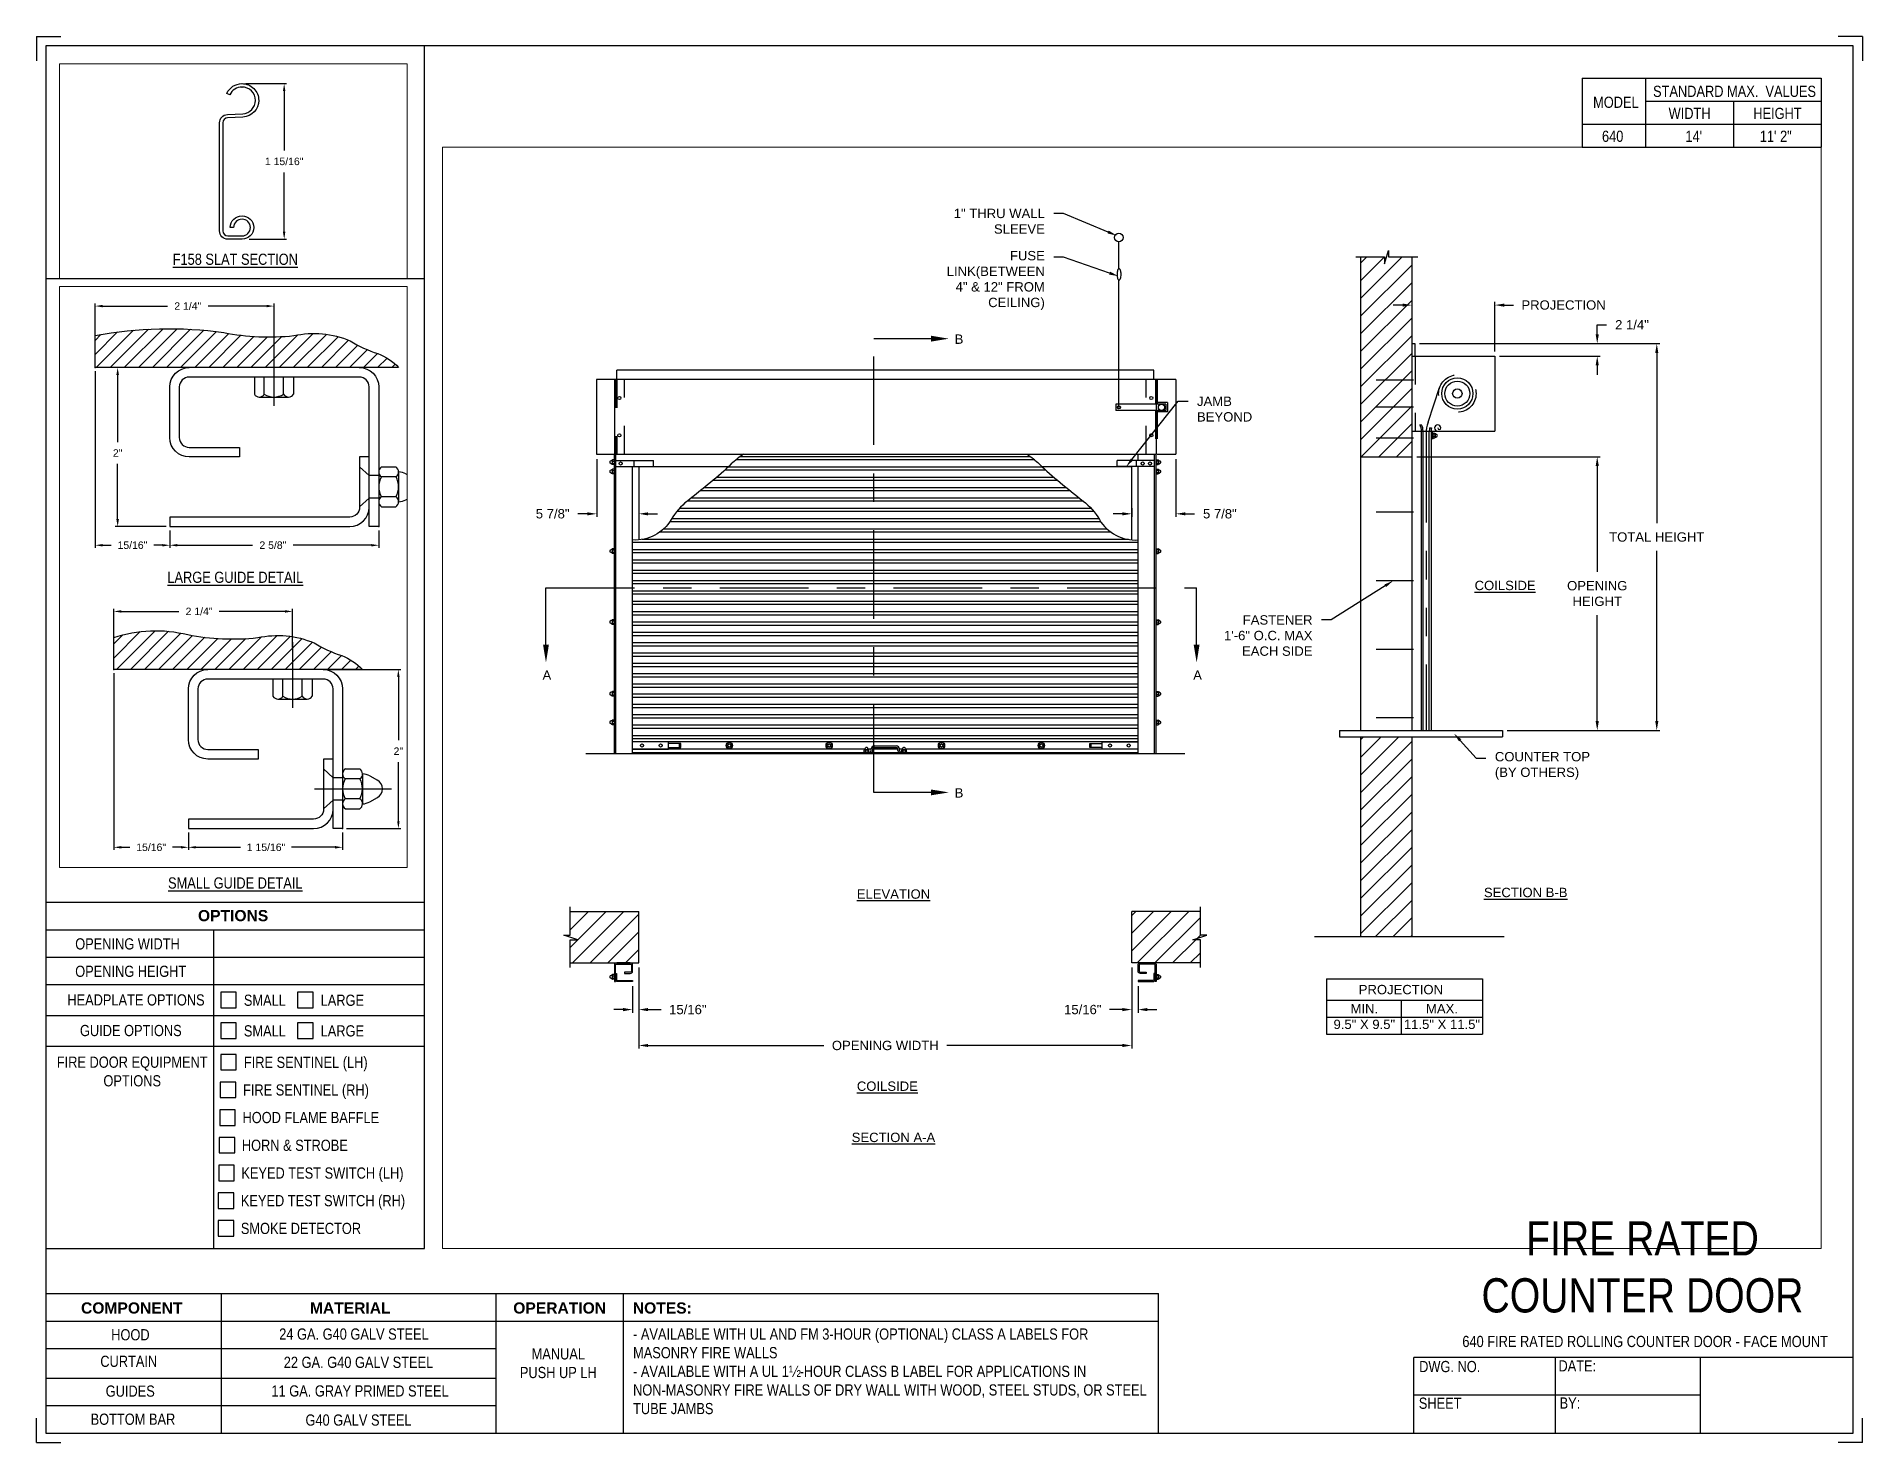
# Paper-space layout '640 PUSH UP LH' of a CAD drawing. Header units: inches. Extents: x 0.1 to 10.9, y 0.1 to 8.4.
# The model-space entities are those that its viewports show. They can reach past a viewport. Long polylines and large blocks are cut down to what shows.
import ezdxf
from ezdxf import colors
from ezdxf.entities.mleader import LeaderData, LeaderLine
from ezdxf.math import Vec2, Vec3

# ---------------------------------------------------------------- set-up
doc = ezdxf.new("R2010")
doc.units = ezdxf.units.IN
doc.header["$LTSCALE"] = 0.25
doc.header["$MEASUREMENT"] = 0
for name, pattern in [('CENTER', [2, 1.25, -0.25, 0.25, -0.25]), ('CENTER2', [1.125, 0.75, -0.125, 0.125, -0.125]), ('HIDDEN', [0.375, 0.25, -0.125]), ('HIDDEN2', [0.1875, 0.125, -0.0625]), ('PHANTOM', [2.5, 1.25, -0.25, 0.25, -0.25, 0.25, -0.25])]:
    doc.linetypes.add(name, pattern=pattern)
for name, color, linetype in [('ANNOTATIONS', 1, 'Continuous'), ('DETAILS', 4, 'Continuous'), ('PUSH UP OPERATION LH', 7, 'Continuous'), ('SECTION CUTS', 6, 'CENTER'), ('TITLE BLOCK', 7, 'Continuous')]:
    doc.layers.add(name, color=color, linetype=linetype)
doc.styles.add('ARIAL', font='arial.ttf', dxfattribs={"height": 0.09375})
doc.styles.add('CADdetails-DIMENSIONS', font='ARIALN.TTF', dxfattribs={"height": 2.38})
doc.styles.get("Standard").update_dxf_attribs({"font": 'romans.shx'})
doc.dimstyles.new('ARIAL', dxfattribs={"dimtxt": 0.09375, "dimasz": 0.09375, "dimexe": 0.03125, "dimexo": 0.046875, "dimgap": 0.09, "dimtad": 0, "dimtih": 1, "dimtoh": 1, "dimdec": 4, "dimzin": 0, "dimdsep": 46, "dimlunit": 4, "dimtxsty": 'ARIAL', "dimcen": 0.09, "dimadec": 0, "dimazin": 0, "dimtfac": 1, "dimtdec": 4, "dimtix": 1, "dimtofl": 0, "dimtmove": 0, "dimatfit": 3, "dimfxl": 0.18, "dimfrac": 2, "dimtolj": 1, "dimtzin": 0, "dimarcsym": 0})
doc.dimstyles.new('STANDARD$0', dxfattribs={"dimtxt": 0.09375, "dimasz": 0.09375, "dimexe": 0.03125, "dimexo": 0.046875, "dimgap": 0.09, "dimtad": 0, "dimtih": 1, "dimtoh": 1, "dimdec": 4, "dimzin": 0, "dimdsep": 46, "dimtxsty": 'ARIAL', "dimcen": 0.09, "dimadec": 0, "dimazin": 0, "dimtfac": 1, "dimtdec": 4, "dimtofl": 0, "dimtmove": 0, "dimatfit": 1, "dimfxl": 1, "dimtolj": 1, "dimtzin": 0, "dimarcsym": 0})
pattern_1 = [(45, (22.09341, 1.48703), (-0.08838835, 0.08838835), [])]

psp = doc.layouts.new('640 PUSH UP LH')

# ---------------------------------------------------------------- texts
at = {"layer": 'TITLE BLOCK', "attachment_point": 2, "style": 'CADdetails-DIMENSIONS'}
for s, width, insert, char_height in [('MODEL', 0.28815, (9.45, 8.068), 0.0664), ('STANDARD MAX.  VALUES', 1.75949, (10.155, 8.133), 0.06641), ('WIDTH', 0.42908, (9.888, 8.002), 0.0664), ('HEIGHT', 0.42908, (10.41, 8.002), 0.0664), ('\\pxqc;640', 0.29952, (9.431, 7.866), 0.0664)]:
    psp.add_mtext_dynamic_manual_height_columns(s, width=width, gutter_width=1.363, heights=[0], dxfattribs=dict(at, insert=insert, char_height=char_height))
at = {"layer": 'TITLE BLOCK', "style": 'CADdetails-DIMENSIONS'}
for s, insert, char_height, width, attachment_point in [("14'", (9.913, 7.866), 0.0664, 1.75949, 2), ('11\' 2"', (10.4, 7.866), 0.0664, 1.75949, 2), ('{\\LF158 SLAT SECTION}', (1.248, 7.135), 0.06641, 1.75949, 2), ('{\\LLARGE GUIDE DETAIL}', (1.248, 5.245), 0.06641, 1.75949, 2), ('{\\LSMALL GUIDE DETAIL}', (1.248, 3.428), 0.06641, 1.75949, 2), ('{\\fArial|b1|i0|c0|p34;OPTIONS}', (1.235, 3.234), 0.06641, 1.75949, 2), ('OPENING WIDTH', (0.297, 3.066), 0.06641, 1.30693, 1), ('OPENING HEIGHT', (0.297, 2.903), 0.06641, 1.30693, 1), ('HEADPLATE OPTIONS', (0.25, 2.733), 0.06641, 0.86513, 1), ('SMALL', (1.299, 2.731), 0.0664, 1.23928, 1), ('LARGE', (1.755, 2.731), 0.0664, 1.23928, 1), ('\\pxqc;GUIDE OPTIONS', (0.25, 2.551), 0.06641, 0.75473, 1), ('SMALL', (1.299, 2.549), 0.0664, 1.23928, 1), ('LARGE', (1.755, 2.549), 0.0664, 1.23928, 1), ('\\pxqc;FIRE DOOR EQUIPMENT\\POPTIONS', (-0.13, 2.363), 0.06641, 1.53133, 1), ('FIRE SENTINEL (LH)', (1.299, 2.362), 0.06641, 1.23928, 1), ('FIRE SENTINEL (RH)', (1.294, 2.198), 0.06641, 1.53035, 1), ('HOOD FLAME BAFFLE', (1.291, 2.034), 0.06641, 1.53035, 1), ('HORN & STROBE', (1.287, 1.869), 0.06641, 1.53035, 1), ('KEYED TEST SWITCH (LH)', (1.284, 1.704), 0.06641, 1.53035, 1), ('KEYED TEST SWITCH (RH)', (1.281, 1.54), 0.06641, 1.53035, 1), ('SMOKE DETECTOR', (1.281, 1.375), 0.06641, 1.53035, 1), ('\\A1;\\pxqc;FIRE RATED \\PCOUNTER DOOR', (11.368, 1.384), 0.20312, 3.51998, 3), ('{\\fArial|b1|i0|c0|p34;COMPONENT}', (0.633, 0.902), 0.06641, 1.75949, 2), ('{\\fArial|b1|i0|c0|p34;MATERIAL}', (1.931, 0.902), 0.06641, 1.75949, 2), ('{\\fArial|b1|i0|c0|p34;OPERATION}', (3.175, 0.902), 0.06641, 1.75949, 2), ('{\\fArial|b1|i0|c0|p34;NOTES:}', (3.785, 0.902), 0.06641, 1.75949, 2), ('HOOD', (0.625, 0.743), 0.0664, 1.75949, 2), ('24 GA. G40 GALV STEEL', (1.953, 0.747), 0.06641, 1.75949, 2), ('\\pxql,t2;- AVAILABLE WITH UL AND FM 3-HOUR (OPTIONAL) CLASS A LABELS FOR MASONRY FIRE WALLS\\P- AVAILABLE WITH A UL 1½-HOUR CLASS B LABEL FOR APPLICATIONS IN NON-MASONRY FIRE WALLS OF DRY WALL WITH WOOD, STEEL STUDS, OR STEEL TUBE JAMBS', (5.141, 0.747), 0.066406, 3.0597, 2), ('640 FIRE RATED ROLLING COUNTER DOOR - FACE MOUNT', (9.624, 0.703), 0.06641, 2.79915, 2), ('CURTAIN', (0.615, 0.585), 0.0664, 1.75949, 2), ('22 GA. G40 GALV STEEL', (1.98, 0.579), 0.06641, 1.75949, 2), ('\\pxqc;\\PMANUAL PUSH UP LH', (3.167, 0.74), 0.06641, 0.5006, 2), ('DWG. NO.', (8.463, 0.554), 0.0664, 1.75949, 2), ('DATE:', (9.221, 0.558), 0.0664, 1.75949, 2), ('GUIDES', (0.624, 0.408), 0.0664, 1.75949, 2), ('11 GA. GRAY PRIMED STEEL', (1.989, 0.409), 0.06641, 1.75949, 2), ('SHEET', (8.406, 0.336), 0.0664, 1.75949, 2), ('BY:', (9.177, 0.337), 0.0664, 1.75949, 2), ('BOTTOM BAR', (0.64, 0.241), 0.0664, 1.75949, 2), ('G40 GALV STEEL', (1.98, 0.236), 0.06641, 1.75949, 2)]:
    psp.add_mtext(s, dxfattribs=dict(at, insert=insert, char_height=char_height, width=width, attachment_point=attachment_point))

msp = doc.modelspace()

# ---------------------------------------------------------------- texts
at = {"layer": 'ANNOTATIONS', "char_height": 0.09375, "attachment_point": 2, "style": 'ARIAL'}
for s, insert, width in [('{\\LCOILSIDE}', (185.68058, 261.03201), 1.3823677), ('{\\LELEVATION}', (179.55534, 257.94019), 3.0834986), ('{\\LSECTION B-B}', (185.88675, 257.95615), 1.3823677), ('{\\LCOILSIDE}', (179.49398, 256.01552), 1.3823677), ('{\\LSECTION A-A}', (179.55534, 255.50236), 1.3823677)]:
    msp.add_mtext(s, dxfattribs=dict(at, insert=insert, width=width))
for s, width, insert in [('PROJECTION ', 1.7594917, (184.63658, 256.98322)), ('MIN.\\P9.5" X 9.5" ', 0.6711642, (184.27056, 256.79123)), ('MAX.\\P11.5" X 11.5"', 0.7869326, (185.04821, 256.79123))]:
    msp.add_mtext_dynamic_manual_height_columns(s, width=width, gutter_width=1.36268, heights=[0], dxfattribs=dict(at, insert=insert))
at = {"layer": 'SECTION CUTS', "style": 'ARIAL'}
for s, p in [('B', (180.16808, 263.40575)), ('A', (176.04075, 260.04013)), ('A', (182.55671, 260.04013)), ('B', (180.16808, 258.86003))]:
    msp.add_text(s, height=0.09375, dxfattribs=at).set_placement(p)

# ---------------------------------------------------------------- blocks, each defined once
blk = doc.blocks.new('*D11')
at = {"layer": 'ANNOTATIONS', "color": 0, "lineweight": -2, "transparency": 16777216}
for p, q in [((184.655, 263.794), (184.561, 263.794)), ((184.748, 263.455), (184.748, 263.825)), ((185.577, 263.329), (185.577, 263.825)), ((185.671, 263.794), (185.764, 263.794))]:
    blk.add_line(p, q, dxfattribs=at)
at = {"layer": 'ANNOTATIONS', "color": 0, "transparency": 16777216}
for points in [[(184.655, 263.809), (184.655, 263.778), (184.748, 263.794)], [(185.671, 263.809), (185.671, 263.778), (185.577, 263.794)]]:
    blk.add_solid(points, dxfattribs=at)
at = {"layer": 'defpoints', "color": 0, "transparency": 16777216}
for p in [(185.577, 263.794), (184.748, 263.408), (185.577, 263.282)]:
    blk.add_point(p, dxfattribs=at)
at = {"layer": 'ANNOTATIONS', "color": 0, "transparency": 16777216, "insert": (186.266, 263.794), "char_height": 0.09375, "attachment_point": 5, "style": 'ARIAL'}
blk.add_mtext('\\A1;PROJECTION', dxfattribs=at)
blk = doc.blocks.new('*D6')
at = {"layer": 'ANNOTATIONS', "color": 0, "lineweight": -2, "transparency": 16777216}
for p, q in [((186.603, 263.502), (186.603, 263.596)), ((186.603, 263.596), (186.697, 263.596)), ((184.824, 263.408), (186.634, 263.408)), ((185.624, 263.282), (186.634, 263.282)), ((186.603, 263.189), (186.603, 263.095))]:
    blk.add_line(p, q, dxfattribs=at)
at = {"layer": 'ANNOTATIONS', "color": 0, "transparency": 16777216}
for points in [[(186.587, 263.502), (186.619, 263.502), (186.603, 263.408)], [(186.587, 263.189), (186.619, 263.189), (186.603, 263.282)]]:
    blk.add_solid(points, dxfattribs=at)
at = {"layer": 'defpoints', "color": 0, "transparency": 16777216}
for p in [(184.777, 263.408), (186.603, 263.408), (185.577, 263.282)]:
    blk.add_point(p, dxfattribs=at)
at = {"layer": 'ANNOTATIONS', "color": 0, "transparency": 16777216, "insert": (186.951, 263.596), "char_height": 0.0938, "attachment_point": 5, "style": 'ARIAL'}
blk.add_mtext('\\A1;2 1/4"', dxfattribs=at)
blk = doc.blocks.new('*D7')
at = {"layer": 'ANNOTATIONS', "color": 0, "lineweight": -2, "transparency": 16777216}
for p, q in [((182.384, 262.252), (182.384, 261.672)), ((181.848, 261.703), (181.755, 261.703)), ((181.942, 261.761), (181.942, 261.672)), ((182.477, 261.703), (182.571, 261.703))]:
    blk.add_line(p, q, dxfattribs=at)
at = {"layer": 'ANNOTATIONS', "color": 0, "transparency": 16777216}
for points in [[(181.848, 261.718), (181.848, 261.687), (181.942, 261.703)], [(182.477, 261.718), (182.477, 261.687), (182.384, 261.703)]]:
    blk.add_solid(points, dxfattribs=at)
at = {"layer": 'defpoints', "color": 0, "transparency": 16777216}
for p in [(182.384, 262.299), (181.942, 261.808), (182.384, 261.703)]:
    blk.add_point(p, dxfattribs=at)
at = {"layer": 'ANNOTATIONS', "color": 0, "transparency": 16777216, "insert": (182.824, 261.703), "char_height": 0.0938, "attachment_point": 5, "style": 'ARIAL'}
blk.add_mtext('\\A1;5 7/8"', dxfattribs=at)
blk = doc.blocks.new('*D8')
at = {"layer": 'ANNOTATIONS', "color": 0, "lineweight": -2, "transparency": 16777216}
for p, q in [((176.583, 262.252), (176.583, 261.672)), ((176.489, 261.703), (176.395, 261.703)), ((177.005, 261.761), (177.005, 261.672)), ((177.098, 261.703), (177.192, 261.703))]:
    blk.add_line(p, q, dxfattribs=at)
at = {"layer": 'ANNOTATIONS', "color": 0, "transparency": 16777216}
for points in [[(176.489, 261.718), (176.489, 261.687), (176.583, 261.703)], [(177.098, 261.718), (177.098, 261.687), (177.005, 261.703)]]:
    blk.add_solid(points, dxfattribs=at)
at = {"layer": 'defpoints', "color": 0, "transparency": 16777216}
for p in [(176.583, 262.299), (176.583, 261.703), (177.005, 261.808)]:
    blk.add_point(p, dxfattribs=at)
at = {"layer": 'ANNOTATIONS', "color": 0, "transparency": 16777216, "insert": (176.142, 261.703), "char_height": 0.0938, "attachment_point": 5, "style": 'ARIAL'}
blk.add_mtext('\\A1;5 7/8"', dxfattribs=at)
blk = doc.blocks.new('*D9')
at = {"layer": 'ANNOTATIONS', "color": 0, "lineweight": -2, "transparency": 16777216}
for p, q in [((181.942, 257.157), (181.942, 256.705)), ((182.005, 256.969), (182.005, 256.705)), ((181.848, 256.736), (181.718, 256.736)), ((182.098, 256.736), (182.192, 256.736))]:
    blk.add_line(p, q, dxfattribs=at)
at = {"layer": 'ANNOTATIONS', "color": 0, "transparency": 16777216}
for points in [[(181.848, 256.752), (181.848, 256.72), (181.942, 256.736)], [(182.098, 256.752), (182.098, 256.72), (182.005, 256.736)]]:
    blk.add_solid(points, dxfattribs=at)
at = {"layer": 'defpoints', "color": 0, "transparency": 16777216}
for p in [(181.942, 257.203), (182.005, 257.016), (182.005, 256.736)]:
    blk.add_point(p, dxfattribs=at)
at = {"layer": 'ANNOTATIONS', "color": 0, "transparency": 16777216, "insert": (181.451, 256.736), "char_height": 0.0938, "attachment_point": 5, "style": 'ARIAL'}
blk.add_mtext('\\A1;15/16"', dxfattribs=at)
blk = doc.blocks.new('*D10')
at = {"layer": 'ANNOTATIONS', "color": 0, "lineweight": -2, "transparency": 16777216}
for p, q in [((177.005, 257.157), (177.005, 256.705)), ((176.942, 256.969), (176.942, 256.705)), ((176.848, 256.736), (176.755, 256.736)), ((177.098, 256.736), (177.229, 256.736))]:
    blk.add_line(p, q, dxfattribs=at)
at = {"layer": 'ANNOTATIONS', "color": 0, "transparency": 16777216}
for points in [[(176.848, 256.752), (176.848, 256.72), (176.942, 256.736)], [(177.098, 256.752), (177.098, 256.72), (177.005, 256.736)]]:
    blk.add_solid(points, dxfattribs=at)
at = {"layer": 'defpoints', "color": 0, "transparency": 16777216}
for p in [(177.005, 257.203), (176.942, 257.016), (176.942, 256.736)]:
    blk.add_point(p, dxfattribs=at)
at = {"layer": 'ANNOTATIONS', "color": 0, "transparency": 16777216, "insert": (177.496, 256.736), "char_height": 0.0938, "attachment_point": 5, "style": 'ARIAL'}
blk.add_mtext('\\A1;15/16"', dxfattribs=at)
blk = doc.blocks.new('*D12')
at = {"layer": 'ANNOTATIONS', "color": 0, "lineweight": -2, "transparency": 16777216}
for p, q in [((184.795, 262.275), (186.634, 262.275)), ((186.603, 262.181), (186.603, 261.121)), ((186.603, 259.626), (186.603, 260.686)), ((185.702, 259.532), (186.634, 259.532))]:
    blk.add_line(p, q, dxfattribs=at)
at = {"layer": 'ANNOTATIONS', "color": 0, "transparency": 16777216}
for points in [[(186.587, 262.181), (186.619, 262.181), (186.603, 262.275)], [(186.587, 259.626), (186.619, 259.626), (186.603, 259.532)]]:
    blk.add_solid(points, dxfattribs=at)
at = {"layer": 'defpoints', "color": 0, "transparency": 16777216}
for p in [(184.748, 262.275), (185.655, 259.532), (186.603, 259.532)]:
    blk.add_point(p, dxfattribs=at)
at = {"layer": 'ANNOTATIONS', "color": 0, "transparency": 16777216, "insert": (186.603, 260.904), "char_height": 0.09375, "attachment_point": 5, "style": 'ARIAL'}
blk.add_mtext('\\A1;OPENING\\PHEIGHT', dxfattribs=at)
blk = doc.blocks.new('*D13')
at = {"layer": 'ANNOTATIONS', "color": 0, "lineweight": -2, "transparency": 16777216}
for p, q in [((184.824, 263.408), (187.231, 263.408)), ((187.199, 263.314), (187.199, 261.609)), ((187.199, 259.626), (187.199, 261.332)), ((185.702, 259.532), (187.231, 259.532))]:
    blk.add_line(p, q, dxfattribs=at)
at = {"layer": 'ANNOTATIONS', "color": 0, "transparency": 16777216}
for points in [[(187.184, 263.314), (187.215, 263.314), (187.199, 263.408)], [(187.184, 259.626), (187.215, 259.626), (187.199, 259.532)]]:
    blk.add_solid(points, dxfattribs=at)
at = {"layer": 'defpoints', "color": 0, "transparency": 16777216}
for p in [(184.777, 263.408), (187.199, 263.408), (185.655, 259.532)]:
    blk.add_point(p, dxfattribs=at)
at = {"layer": 'ANNOTATIONS', "color": 0, "transparency": 16777216, "insert": (187.199, 261.47), "char_height": 0.09375, "attachment_point": 5, "style": 'ARIAL'}
blk.add_mtext('\\A1;TOTAL HEIGHT', dxfattribs=at)
blk = doc.blocks.new('*D14')
at = {"layer": 'ANNOTATIONS', "color": 0, "lineweight": -2, "transparency": 16777216}
for p, q in [((177.005, 256.97), (177.005, 256.345)), ((181.942, 256.973), (181.942, 256.345)), ((177.098, 256.376), (178.857, 256.376)), ((181.848, 256.376), (180.09, 256.376))]:
    blk.add_line(p, q, dxfattribs=at)
at = {"layer": 'ANNOTATIONS', "color": 0, "transparency": 16777216}
for points in [[(177.098, 256.392), (177.098, 256.361), (177.005, 256.376)], [(181.848, 256.392), (181.848, 256.361), (181.942, 256.376)]]:
    blk.add_solid(points, dxfattribs=at)
at = {"layer": 'defpoints', "color": 0, "transparency": 16777216}
for p in [(177.005, 257.017), (181.942, 257.019), (181.942, 256.376)]:
    blk.add_point(p, dxfattribs=at)
at = {"layer": 'ANNOTATIONS', "color": 0, "transparency": 16777216, "insert": (179.473, 256.376), "char_height": 0.09375, "attachment_point": 5, "style": 'ARIAL'}
blk.add_mtext('\\A1;OPENING WIDTH', dxfattribs=at)
blk = doc.blocks.new('*D32')
at = {"layer": 'ANNOTATIONS', "color": 0, "linetype": 'Continuous', "lineweight": -2, "transparency": 16777216}
for p, q in [((170.661, 256.378), (170.661, 254.159)), ((171.599, 254.378), (171.599, 254.159)), ((170.755, 254.19), (170.864, 254.19)), ((171.505, 254.19), (171.398, 254.19))]:
    blk.add_line(p, q, dxfattribs=at)
at = {"layer": 'ANNOTATIONS', "color": 0, "linetype": 'Continuous', "transparency": 16777216}
for points in [[(170.755, 254.206), (170.755, 254.175), (170.661, 254.19)], [(171.505, 254.206), (171.505, 254.175), (171.599, 254.19)]]:
    blk.add_solid(points, dxfattribs=at)
at = {"layer": 'defpoints', "color": 0, "linetype": 'Continuous', "transparency": 16777216}
for p in [(170.661, 256.425), (171.599, 254.425), (171.599, 254.19)]:
    blk.add_point(p, dxfattribs=at)
at = {"layer": 'ANNOTATIONS', "color": 0, "linetype": 'Continuous', "transparency": 16777216, "insert": (171.131, 254.19), "char_height": 0.0938, "attachment_point": 5, "style": 'ARIAL'}
blk.add_mtext('\\A1;15/16"', dxfattribs=at)
blk = doc.blocks.new('*D33')
at = {"layer": 'ANNOTATIONS', "color": 0, "linetype": 'Continuous', "lineweight": -2, "transparency": 16777216}
for p, q in [((171.599, 254.378), (171.599, 254.159)), ((173.536, 254.378), (173.536, 254.159)), ((171.692, 254.19), (172.252, 254.19)), ((173.442, 254.19), (172.895, 254.19))]:
    blk.add_line(p, q, dxfattribs=at)
at = {"layer": 'ANNOTATIONS', "color": 0, "linetype": 'Continuous', "transparency": 16777216}
for points in [[(171.692, 254.206), (171.692, 254.175), (171.599, 254.19)], [(173.442, 254.206), (173.442, 254.175), (173.536, 254.19)]]:
    blk.add_solid(points, dxfattribs=at)
at = {"layer": 'defpoints', "color": 0, "linetype": 'Continuous', "transparency": 16777216}
for p in [(171.599, 254.425), (173.536, 254.425), (171.599, 254.19)]:
    blk.add_point(p, dxfattribs=at)
at = {"layer": 'ANNOTATIONS', "color": 0, "linetype": 'Continuous', "transparency": 16777216, "insert": (172.574, 254.19), "char_height": 0.09375, "attachment_point": 5, "style": 'ARIAL'}
blk.add_mtext('\\A1;1 15/16"', dxfattribs=at)
blk = doc.blocks.new('*D34')
at = {"layer": 'ANNOTATIONS', "color": 0, "linetype": 'Continuous', "lineweight": -2, "transparency": 16777216}
for p, q in [((173.338, 256.425), (174.268, 256.425)), ((174.236, 256.331), (174.236, 255.535)), ((174.236, 254.518), (174.236, 255.261)), ((173.583, 254.425), (174.268, 254.425))]:
    blk.add_line(p, q, dxfattribs=at)
at = {"layer": 'ANNOTATIONS', "color": 0, "linetype": 'Continuous', "transparency": 16777216}
for points in [[(174.221, 256.331), (174.252, 256.331), (174.236, 256.425)], [(174.221, 254.518), (174.252, 254.518), (174.236, 254.425)]]:
    blk.add_solid(points, dxfattribs=at)
at = {"layer": 'defpoints', "color": 0, "linetype": 'Continuous', "transparency": 16777216}
for p in [(173.291, 256.425), (174.236, 256.425), (173.536, 254.425)]:
    blk.add_point(p, dxfattribs=at)
at = {"layer": 'ANNOTATIONS', "color": 0, "linetype": 'Continuous', "transparency": 16777216, "insert": (174.236, 255.398), "char_height": 0.0938, "attachment_point": 5, "style": 'ARIAL'}
blk.add_mtext('\\A1;2"', dxfattribs=at)
blk = doc.blocks.new('*D38')
at = {"layer": 'ANNOTATIONS', "color": 0, "linetype": 'Continuous', "lineweight": -2, "transparency": 16777216}
for p, q in [((170.661, 256.702), (170.661, 257.185)), ((170.755, 257.154), (171.479, 257.154)), ((172.814, 257.154), (171.987, 257.154)), ((172.908, 256.702), (172.908, 257.185))]:
    blk.add_line(p, q, dxfattribs=at)
at = {"layer": 'ANNOTATIONS', "color": 0, "linetype": 'Continuous', "transparency": 16777216}
for points in [[(170.755, 257.17), (170.755, 257.139), (170.661, 257.154)], [(172.814, 257.17), (172.814, 257.139), (172.908, 257.154)]]:
    blk.add_solid(points, dxfattribs=at)
at = {"layer": 'defpoints', "color": 0, "linetype": 'Continuous', "transparency": 16777216}
for p in [(172.908, 257.154), (170.661, 256.655), (172.908, 256.655)]:
    blk.add_point(p, dxfattribs=at)
at = {"layer": 'ANNOTATIONS', "color": 0, "linetype": 'Continuous', "transparency": 16777216, "insert": (171.733, 257.154), "char_height": 0.0938, "attachment_point": 5, "style": 'ARIAL'}
blk.add_mtext('\\A1;2 1/4"', dxfattribs=at)
blk = doc.blocks.new('*D35')
at = {"layer": 'ANNOTATIONS', "color": 0, "linetype": 'Continuous', "lineweight": -2, "transparency": 16777216}
for p, q in [((170.427, 260.173), (170.427, 257.954)), ((171.365, 258.173), (171.365, 257.954)), ((170.521, 257.986), (170.629, 257.986)), ((171.271, 257.986), (171.163, 257.986))]:
    blk.add_line(p, q, dxfattribs=at)
at = {"layer": 'ANNOTATIONS', "color": 0, "linetype": 'Continuous', "transparency": 16777216}
for points in [[(170.521, 258.001), (170.521, 257.97), (170.427, 257.986)], [(171.271, 258.001), (171.271, 257.97), (171.365, 257.986)]]:
    blk.add_solid(points, dxfattribs=at)
at = {"layer": 'defpoints', "color": 0, "linetype": 'Continuous', "transparency": 16777216}
for p in [(170.427, 260.22), (171.365, 258.22), (171.365, 257.986)]:
    blk.add_point(p, dxfattribs=at)
at = {"layer": 'ANNOTATIONS', "color": 0, "linetype": 'Continuous', "transparency": 16777216, "insert": (170.896, 257.986), "char_height": 0.0938, "attachment_point": 5, "style": 'ARIAL'}
blk.add_mtext('\\A1;15/16"', dxfattribs=at)
blk = doc.blocks.new('*D36')
at = {"layer": 'ANNOTATIONS', "color": 0, "linetype": 'Continuous', "lineweight": -2, "transparency": 16777216}
for p, q in [((171.365, 258.173), (171.365, 257.954)), ((173.99, 258.173), (173.99, 257.954)), ((171.459, 257.986), (172.406, 257.986)), ((173.896, 257.986), (172.914, 257.986))]:
    blk.add_line(p, q, dxfattribs=at)
at = {"layer": 'ANNOTATIONS', "color": 0, "linetype": 'Continuous', "transparency": 16777216}
for points in [[(171.459, 258.001), (171.459, 257.97), (171.365, 257.986)], [(173.896, 258.001), (173.896, 257.97), (173.99, 257.986)]]:
    blk.add_solid(points, dxfattribs=at)
at = {"layer": 'defpoints', "color": 0, "linetype": 'Continuous', "transparency": 16777216}
for p in [(171.365, 258.22), (173.99, 258.22), (171.365, 257.986)]:
    blk.add_point(p, dxfattribs=at)
at = {"layer": 'ANNOTATIONS', "color": 0, "linetype": 'Continuous', "transparency": 16777216, "insert": (172.66, 257.986), "char_height": 0.0938, "attachment_point": 5, "style": 'ARIAL'}
blk.add_mtext('\\A1;2 5/8"', dxfattribs=at)
blk = doc.blocks.new('*D37')
at = {"layer": 'ANNOTATIONS', "color": 0, "linetype": 'Continuous', "lineweight": -2, "transparency": 16777216}
for p, q in [((171.563, 260.22), (170.679, 260.22)), ((170.71, 260.126), (170.71, 259.282)), ((170.71, 258.314), (170.71, 259.008)), ((171.318, 258.22), (170.679, 258.22))]:
    blk.add_line(p, q, dxfattribs=at)
at = {"layer": 'ANNOTATIONS', "color": 0, "linetype": 'Continuous', "transparency": 16777216}
for points in [[(170.694, 260.126), (170.726, 260.126), (170.71, 260.22)], [(170.694, 258.314), (170.726, 258.314), (170.71, 258.22)]]:
    blk.add_solid(points, dxfattribs=at)
at = {"layer": 'defpoints', "color": 0, "linetype": 'Continuous', "transparency": 16777216}
for p in [(170.71, 260.22), (171.61, 260.22), (171.365, 258.22)]:
    blk.add_point(p, dxfattribs=at)
at = {"layer": 'ANNOTATIONS', "color": 0, "linetype": 'Continuous', "transparency": 16777216, "insert": (170.71, 259.145), "char_height": 0.0938, "attachment_point": 5, "style": 'ARIAL'}
blk.add_mtext('\\A1;2"', dxfattribs=at)
blk = doc.blocks.new('*D39')
at = {"layer": 'ANNOTATIONS', "color": 0, "linetype": 'Continuous', "lineweight": -2, "transparency": 16777216}
for p, q in [((170.427, 260.497), (170.427, 261.023)), ((170.521, 260.991), (171.337, 260.991)), ((172.58, 260.991), (171.845, 260.991)), ((172.674, 260.497), (172.674, 261.023))]:
    blk.add_line(p, q, dxfattribs=at)
at = {"layer": 'ANNOTATIONS', "color": 0, "linetype": 'Continuous', "transparency": 16777216}
for points in [[(170.521, 261.007), (170.521, 260.976), (170.427, 260.991)], [(172.58, 261.007), (172.58, 260.976), (172.674, 260.991)]]:
    blk.add_solid(points, dxfattribs=at)
at = {"layer": 'defpoints', "color": 0, "linetype": 'Continuous', "transparency": 16777216}
for p in [(172.674, 260.991), (170.427, 260.451), (172.674, 260.451)]:
    blk.add_point(p, dxfattribs=at)
at = {"layer": 'ANNOTATIONS', "color": 0, "linetype": 'Continuous', "transparency": 16777216, "insert": (171.591, 260.991), "char_height": 0.0938, "attachment_point": 5, "style": 'ARIAL'}
blk.add_mtext('\\A1;2 1/4"', dxfattribs=at)
blk = doc.blocks.new('*D111')
at = {"layer": 'ANNOTATIONS', "color": 0, "lineweight": -2, "transparency": 16777216}
for p, q in [((172.319, 264.085), (172.833, 264.085)), ((172.802, 263.991), (172.802, 263.246)), ((172.802, 262.223), (172.802, 262.969)), ((172.361, 262.13), (172.833, 262.13))]:
    blk.add_line(p, q, dxfattribs=at)
at = {"layer": 'ANNOTATIONS', "color": 0, "transparency": 16777216}
for points in [[(172.786, 263.991), (172.817, 263.991), (172.802, 264.085)], [(172.786, 262.223), (172.817, 262.223), (172.802, 262.13)]]:
    blk.add_solid(points, dxfattribs=at)
at = {"layer": 'defpoints', "color": 0, "transparency": 16777216}
for p in [(172.272, 264.085), (172.314, 262.13), (172.802, 262.13)]:
    blk.add_point(p, dxfattribs=at)
at = {"layer": 'ANNOTATIONS', "color": 0, "transparency": 16777216, "insert": (172.802, 263.107), "char_height": 0.09375, "attachment_point": 5, "style": 'ARIAL'}
blk.add_mtext('\\A1;1 15/16"', dxfattribs=at)

# ---------------------------------------------------------------- dimensions: what is measured, and where the dimension line sits
at = {"layer": 'ANNOTATIONS'}
for base, p1, p2, text, picture, middle in [((172.80177, 262.12973), (172.2722, 264.08454), (172.31437, 262.12973), '1 15/16"', '*D111', (172.80177, 263.10713)), ((186.603, 263.40811), (185.57689, 263.2823), (184.77718, 263.40811), '2 1/4"', '*D6', (186.95065, 263.59561)), ((187.19946, 263.40811), (185.65471, 259.5323), (184.77718, 263.40811), 'TOTAL HEIGHT', '*D13', (187.19946, 261.4702))]:
    dim = msp.add_linear_dim(base=base, p1=p1, p2=p2, angle=90, text=text, dimstyle='STANDARD$0', dxfattribs=at)
    dim.commit()
    dim.dimension.update_dxf_attribs({"geometry": picture, "text_midpoint": middle, "dimtype": 160})
for base, p1, p2, text, picture, middle in [((185.57689, 263.79351), (184.74846, 263.40811), (185.57689, 263.2823), 'PROJECTION', '*D11', (186.266, 263.79351)), ((176.58283, 261.70285), (177.00471, 261.80777), (176.58283, 262.29878), '5 7/8"', '*D8', (176.14223, 261.70285)), ((182.38361, 261.70285), (181.94221, 261.80759), (182.38361, 262.29878), '5 7/8"', '*D7', (182.82422, 261.70285)), ((176.94221, 256.73607), (177.00471, 257.20341), (176.94221, 257.01601), '15/16"', '*D10', (177.49578, 256.73607)), ((182.00471, 256.73607), (181.94221, 257.20341), (182.00471, 257.01601), '15/16"', '*D9', (181.45114, 256.73607))]:
    dim = msp.add_linear_dim(base=base, p1=p1, p2=p2, text=text, dimstyle='STANDARD$0', dxfattribs=at)
    dim.commit()
    dim.dimension.update_dxf_attribs({"geometry": picture, "text_midpoint": middle, "dimtype": 160})
dim = msp.add_linear_dim(base=(186.603, 259.5323), p1=(184.74846, 262.2751), p2=(185.65471, 259.5323), angle=90, text='OPENING\\PHEIGHT', dimstyle='STANDARD$0', dxfattribs=at)
dim.commit()
dim.dimension.update_dxf_attribs({"geometry": '*D12', "text_midpoint": (186.603, 260.9037)})
at = {"layer": 'ANNOTATIONS', "linetype": 'Continuous'}
for base, p1, p2, picture, middle in [((172.67362, 260.99144), (170.42726, 260.45054), (172.67362, 260.45054), '*D39', (171.59105, 260.99144)), ((171.36476, 257.98551), (170.42726, 260.21981), (171.36476, 258.21981), '*D35', (170.89601, 257.98551)), ((172.907581, 257.154155), (170.66123, 256.655273), (172.907581, 256.655273), '*D38', (171.732849, 257.154155)), ((171.59873, 254.19024), (170.66123, 256.42454), (171.59873, 254.42454), '*D32', (171.13135, 254.19024))]:
    dim = msp.add_linear_dim(base=base, p1=p1, p2=p2, dimstyle='ARIAL', dxfattribs=at)
    dim.commit()
    dim.dimension.update_dxf_attribs({"geometry": picture, "text_midpoint": middle, "dimtype": 160})
for base, p1, p2, angle, picture, middle in [((170.70998, 260.21981), (171.36476, 258.21981), (171.60976, 260.21981), 90, '*D37', (170.70998, 259.14522)), ((171.36476, 257.98551), (173.98976, 258.21981), (171.36476, 258.21981), 180, '*D36', (172.65989, 257.98551)), ((174.23633, 256.42454), (173.53623, 254.42454), (173.29123, 256.42454), 90, '*D34', (174.23633, 255.39787)), ((171.59873, 254.19024), (173.53623, 254.42454), (171.59873, 254.42454), 180, '*D33', (172.57366, 254.19024))]:
    dim = msp.add_linear_dim(base=base, p1=p1, p2=p2, angle=angle, dimstyle='ARIAL', dxfattribs=at)
    dim.commit()
    dim.dimension.update_dxf_attribs({"geometry": picture, "text_midpoint": middle, "dimtype": 160})
at = {"layer": 'ANNOTATIONS'}
dim = msp.add_linear_dim(base=(181.94221, 256.37644), p1=(177.00471, 257.01653), p2=(181.94221, 257.0195), text='OPENING WIDTH', dimstyle='STANDARD$0', dxfattribs=at)
dim.commit()
dim.dimension.update_dxf_attribs({"geometry": '*D14', "text_midpoint": (179.47346, 256.37644)})

# ---------------------------------------------------------------- hatches: boundary and pattern name
at = {"layer": 'DETAILS', "linetype": 'Continuous'}
h = msp.add_hatch(dxfattribs=at)
h.set_pattern_fill('ANSI31', color=256, style=0)
h.set_pattern_definition([(45, (183.18255, 234.0712), (-0.08838835, 0.08838835), [])])
h.paths.add_polyline_path([(172.92262, 260.62036, -0.07533914), (172.04485, 260.65781, 0.08278107), (170.42726, 260.62036), (170.42726, 260.21981), (174.2395, 260.21981, 0.10706088), (173.97968, 260.39476, -0.06290317), (173.63077, 260.55431, 0.15379408)])
h.paths.add_polyline_path([(171.40371, 261.06335), (171.77839, 261.06335), (171.77839, 260.91953), (171.40371, 260.91953)], flags=9)
h = msp.add_hatch(dxfattribs=at)
h.set_pattern_fill('ANSI31', color=256, style=0)
h.set_pattern_definition([(45, (182.72902, 230.27593), (-0.08838835, 0.08838835), [])])
h.paths.add_polyline_path([(172.46908, 256.82509, -0.07533914), (171.59132, 256.86254, 0.14389298), (170.66123, 256.82509), (170.66123, 256.42454), (173.78596, 256.42454, 0.10706088), (173.52615, 256.59949, -0.06290317), (173.17724, 256.75904, 0.15379408)])
h.paths.add_polyline_path([(171.54167, 257.05689), (171.92633, 257.05689), (171.92633, 257.25008), (171.54167, 257.25008)], flags=9)
at = {"layer": 'PUSH UP OPERATION LH', "linetype": 'Continuous'}
h = msp.add_hatch(dxfattribs=at)
h.set_pattern_fill('ANSI31', color=256, style=0)
h.set_pattern_definition(pattern_1)
h.paths.add_polyline_path([(184.74846, 264.27682), (184.51196, 264.27682), (184.51196, 264.34148), (184.47355, 264.20812), (184.47355, 264.27682), (184.23283, 264.27682), (184.23283, 262.2751), (184.74846, 262.2751)])
h = msp.add_hatch(dxfattribs=at)
h.set_pattern_fill('ANSI31', color=256, style=0)
h.set_pattern_definition(pattern_1)
h.paths.add_polyline_path([(184.74846, 259.4683), (184.51196, 259.4683), (184.51196, 259.53296), (184.47355, 259.3996), (184.47355, 259.4683), (184.23283, 259.4683), (184.23283, 257.46658), (184.74846, 257.46658)])
at = {"layer": 'PUSH UP OPERATION LH'}
h = msp.add_hatch(dxfattribs=at)
h.set_pattern_fill('ANSI31', color=256, style=0)
h.set_pattern_definition(pattern_1)
h.paths.add_polyline_path([(182.62971, 257.43493), (182.55174, 257.43493), (182.69381, 257.48183), (182.62971, 257.48183), (182.62971, 257.71903), (181.94221, 257.71903), (181.94221, 257.20341), (182.62971, 257.20341)])
h.paths.add_polyline_path([(177.00471, 257.71903), (176.31721, 257.71903), (176.31721, 257.48183), (176.2531, 257.48183), (176.39517, 257.43493), (176.31721, 257.43493), (176.31721, 257.20341), (177.00471, 257.20341)])

# ---------------------------------------------------------------- linework, layer by layer
at = {"layer": 'ANNOTATIONS'}
for p, q in [((183.89038, 257.04265), (183.89038, 256.49128)), ((183.89038, 257.04265), (185.45549, 257.04265)), ((185.45549, 257.04265), (185.45549, 256.49128)), ((183.89038, 256.83118), (185.45549, 256.83118)), ((184.64074, 256.83118), (184.64074, 256.49128)), ((183.89038, 256.66123), (185.45549, 256.66123)), ((183.89038, 256.49128), (185.45549, 256.49128))]:
    msp.add_line(p, q, dxfattribs=at)
at = {"layer": 'DETAILS'}
for p, q in [((172.27143, 264.08454), (172.27219, 264.08454)), ((172.27143, 264.04254), (172.27219, 264.04254)), ((174.2395, 260.21981), (170.42726, 260.21981)), ((173.78596, 256.42454), (170.66123, 256.42454))]:
    msp.add_line(p, q, dxfattribs=at)
at = {"layer": 'DETAILS', "linetype": 'Continuous'}
for p, q in [((170.42726, 260.21981), (170.42726, 260.62036)), ((172.42726, 260.09981), (172.42726, 259.88366)), ((172.55226, 259.88395), (172.55226, 260.09981)), ((172.79497, 259.88395), (172.79497, 260.09981)), ((172.91997, 260.09981), (172.91997, 259.88366)), ((172.48968, 259.8485), (172.85756, 259.8485)), ((173.74976, 258.96981), (173.86976, 258.86044)), ((174.02538, 258.96981), (174.20369, 258.96981)), ((173.98976, 258.86044), (173.86976, 258.86044)), ((173.98975, 258.91143), (173.98978, 258.52579)), ((174.20675, 258.84483), (174.02242, 258.84481)), ((174.23948, 258.90816), (174.2395, 258.53328)), ((174.33177, 258.88271), (174.42768, 258.82733)), ((173.74976, 258.46981), (173.86976, 258.57919)), ((173.98976, 258.57919), (173.86976, 258.57919)), ((174.20675, 258.5948), (174.02242, 258.59481)), ((174.33177, 258.55691), (174.42768, 258.61229)), ((174.02538, 258.46981), (174.20369, 258.46981)), ((170.66123, 256.42454), (170.66123, 256.82509)), ((172.66123, 256.30454), (172.66123, 256.08839)), ((172.78623, 256.08868), (172.78623, 256.30454)), ((173.02893, 256.08868), (173.02893, 256.30454)), ((173.15393, 256.30454), (173.15393, 256.08839)), ((172.72364, 256.05323), (173.09152, 256.05323)), ((173.29623, 255.17454), (173.41623, 255.06517)), ((173.53622, 255.11616), (173.53625, 254.73052)), ((173.57185, 255.17454), (173.75016, 255.17454)), ((173.78594, 255.11289), (173.78597, 254.73801)), ((173.53623, 255.06517), (173.41623, 255.06517)), ((173.75322, 255.04956), (173.56889, 255.04954)), ((173.87824, 255.08744), (173.97414, 255.03206)), ((173.29623, 254.67454), (173.41623, 254.78392)), ((173.53623, 254.78392), (173.41623, 254.78392)), ((173.75322, 254.79953), (173.56889, 254.79954)), ((173.87824, 254.76164), (173.97414, 254.81702)), ((173.57185, 254.67454), (173.75016, 254.67454))]:
    msp.add_line(p, q, dxfattribs=at)
at = {"layer": 'DETAILS', "linetype": 'CENTER', "ltscale": 0.8}
for p, q in [((172.67362, 260.56126), (172.67362, 259.73651)), ((172.90758, 256.76599), (172.90758, 255.94124)), ((173.18242, 254.92454), (174.14828, 254.92454))]:
    msp.add_line(p, q, dxfattribs=at)
at = {"layer": 'DETAILS'}
msp.add_lwpolyline([(172.4822, 263.87454, -0.39895955), (172.28319, 263.66483), (172.09094, 263.65475, 0.39895955), (172.03219, 263.59284), (172.03219, 262.23373, 0.41421356), (172.09419, 262.17173), (172.27219, 262.17173, 2.41421356), (172.16719, 262.27673), (172.12519, 262.27673, -2.41421356), (172.27219, 262.12973), (172.09419, 262.12973, -0.41421356), (171.99019, 262.23373), (171.99019, 263.59284, -0.39895955), (172.08875, 263.69669), (172.28099, 263.70677, 0.39895955), (172.4402, 263.87454, 0.41491795), (172.2718, 264.04254, 0.29455643), (172.11901, 263.9445), (172.11869, 263.94381), (172.08048, 263.96123), (172.08079, 263.96192, -0.29428604), (172.27183, 264.08454, -0.41473176)], format="xyb", close=True, dxfattribs=at)
at = {"layer": 'DETAILS', "linetype": 'Continuous'}
for points in [[(170.42726, 260.62036, -0.08278107), (172.04485, 260.65781, 0.07533914), (172.92262, 260.62036, -0.15379408), (173.63077, 260.55431, 0.06290317), (173.97968, 260.39476, -0.10706088), (174.2395, 260.21981, -12.42229362), (174.2395, 260.21981, -0.16205101)], [(170.66123, 256.82509, -0.14389298), (171.59132, 256.86254, 0.07533914), (172.46908, 256.82509, -0.15379408), (173.17724, 256.75904, 0.06290317), (173.52615, 256.59949, -0.10706088), (173.78596, 256.42454, -12.42229362), (173.78596, 256.42454, -0.16205101)]]:
    msp.add_lwpolyline(points, format="xyb", dxfattribs=at)
at = {"layer": 'DETAILS'}
for points in [[(173.74476, 260.21981, -0.41421356), (173.98976, 259.97481), (173.98976, 258.21981), (173.86976, 258.21981), (173.86976, 259.97481, 0.41421356), (173.74476, 260.09981), (171.60976, 260.09981, 0.41421356), (171.48476, 259.97481), (171.48476, 259.33981, 0.41421356), (171.60976, 259.21481), (172.23976, 259.21481), (172.23976, 259.09481), (171.60976, 259.09481, -0.41421356), (171.36476, 259.33981), (171.36476, 259.97481, -0.41421356), (171.60976, 260.21981)], [(173.86976, 259.09481), (173.74976, 259.09481), (173.74976, 258.46481, -0.41421356), (173.62476, 258.33981), (171.36476, 258.33981), (171.36476, 258.21981), (173.62476, 258.21981, 0.41421356), (173.86976, 258.46481)], [(173.29123, 256.42454, -0.41421356), (173.53623, 256.17954), (173.53623, 254.42454), (173.41623, 254.42454), (173.41623, 256.17954, 0.41421356), (173.29123, 256.30454), (171.84373, 256.30454, 0.41421356), (171.71873, 256.17954), (171.71873, 255.54454, 0.41421356), (171.84373, 255.41954), (172.47373, 255.41954), (172.47373, 255.29954), (171.84373, 255.29954, -0.41421356), (171.59873, 255.54454), (171.59873, 256.17954, -0.41421356), (171.84373, 256.42454)], [(173.41623, 255.29954), (173.29623, 255.29954), (173.29623, 254.66954, -0.41421356), (173.17123, 254.54454), (171.59873, 254.54454), (171.59873, 254.42454), (173.17123, 254.42454, 0.41421356), (173.41623, 254.66954)]]:
    msp.add_lwpolyline(points, format="xyb", dxfattribs=at)
at = {"layer": 'DETAILS', "linetype": 'Continuous'}
for centre, radius, start, end in [((172.48968, 259.92147), 0.07297, 211.206831, 329.063908), ((172.67362, 260.07389), 0.22539, 237.424664, 302.575336), ((172.85756, 259.92147), 0.07297, 210.936092, 328.793169), ((174.06374, 258.90634), 0.07416, 121.141954, 236.052996), ((174.16535, 258.90635), 0.07415, 303.940305, 58.865128), ((174.23893, 258.71981), 0.25, 150, 210), ((173.9844, 258.72099), 0.25451, 330.279936, 29.115949), ((174.23366, 258.70698), 0.20127, 60.825773, 88.343465), ((174.06374, 258.53329), 0.07416, 123.947004, 238.858046), ((174.16535, 258.53328), 0.07415, 301.134872, 56.059695), ((174.23366, 258.73265), 0.20127, 271.656535, 299.174227), ((172.72364, 256.1262), 0.07297, 211.206831, 329.063908), ((172.90758, 256.27862), 0.22539, 237.424664, 302.575336), ((173.09152, 256.1262), 0.07297, 210.936092, 328.793169), ((173.6102, 255.11107), 0.07416, 121.141954, 236.052996), ((173.71182, 255.11108), 0.07415, 303.940305, 58.865128), ((173.78013, 254.91171), 0.20127, 60.825773, 88.343465), ((173.78539, 254.92454), 0.25, 150, 210), ((173.53087, 254.92572), 0.25451, 330.279936, 29.115949), ((173.91039, 254.92454), 0.125, 300.664623, 59.335377), ((173.6102, 254.73802), 0.07416, 123.947004, 238.858046), ((173.71182, 254.73801), 0.07415, 301.134872, 56.059695), ((173.78013, 254.93738), 0.20127, 271.656535, 299.174227)]:
    msp.add_arc(centre, radius, start, end, dxfattribs=at)
at = {"layer": 'DETAILS', "linetype": 'ByBlock'}
for p in [(170.42726, 260.21981), (173.98976, 258.21981), (173.98976, 258.21981), (170.66123, 256.42454), (173.53623, 254.42454), (173.53623, 254.42454)]:
    msp.add_point(p, dxfattribs=at)
at = {"layer": 'PUSH UP OPERATION LH', "linetype": 'Continuous'}
for p, q in [((181.81371, 264.15846), (181.81371, 264.42922)), ((184.18644, 264.27682), (184.47355, 264.27682)), ((184.23283, 264.27682), (184.23283, 259.5323)), ((184.47355, 264.20812), (184.51196, 264.34148)), ((184.47355, 264.27682), (184.47355, 264.20812)), ((184.51196, 264.34148), (184.51196, 264.27682)), ((184.51196, 264.27682), (184.80715, 264.27682)), ((184.74846, 259.5323), (184.74846, 264.27682)), ((181.81371, 262.78543), (181.81371, 264.04396)), ((184.74846, 263.40811), (184.77718, 263.40811)), ((184.77718, 263.40811), (184.77718, 263.2823)), ((182.16096, 263.14253), (176.78596, 263.14253)), ((176.78596, 263.04878), (176.78596, 263.14253)), ((182.16096, 263.04878), (182.16096, 263.14253)), ((184.74846, 263.2823), (185.57689, 263.2823)), ((185.57689, 263.2823), (185.57689, 262.5323)), ((176.58283, 263.04878), (176.58283, 262.29878)), ((176.78596, 263.04878), (176.58283, 263.04878)), ((182.18635, 263.04878), (176.76057, 263.04878)), ((176.76057, 263.04878), (176.76057, 262.30078)), ((182.38361, 263.04878), (182.18049, 263.04878)), ((182.18635, 263.04878), (182.18635, 262.30078)), ((182.38361, 263.04878), (182.38361, 262.29878)), ((184.90871, 262.62138), (185.02405, 262.9667)), ((182.28338, 262.80105), (181.78246, 262.80105)), ((181.78246, 262.80105), (181.78246, 262.73855)), ((181.81371, 262.78543), (181.81371, 262.75418)), ((182.299, 262.81668), (182.19611, 262.81668)), ((182.28338, 262.80105), (182.28338, 262.73855)), ((182.299, 262.81668), (182.299, 262.72293)), ((182.28338, 262.73855), (181.78246, 262.73855)), ((182.299, 262.72293), (182.19611, 262.72293)), ((184.82689, 262.5948), (184.84252, 262.5948)), ((184.74846, 262.5323), (185.57689, 262.5323)), ((184.82689, 262.5323), (184.85814, 262.5323)), ((184.84254, 259.53286), (184.84254, 262.53286)), ((184.85814, 259.5323), (184.85814, 262.5323)), ((184.85814, 262.5323), (184.92064, 262.5323)), ((184.92064, 259.5323), (184.92064, 262.5323)), ((184.92064, 262.5323), (184.94017, 262.5323)), ((184.92461, 262.56355), (184.94414, 262.56355)), ((184.94017, 262.5323), (184.94017, 259.5323)), ((184.9558, 262.51916), (184.94017, 262.51916)), ((184.94017, 262.45666), (184.9558, 262.45666)), ((184.9558, 262.45666), (184.9558, 262.51916)), ((184.95875, 262.46447), (184.97604, 262.46447)), ((184.97563, 262.49963), (184.95886, 262.49963)), ((184.97601, 262.47619), (184.95902, 262.47619)), ((184.95914, 262.51135), (184.97523, 262.51135)), ((184.97921, 262.50562), (184.9793, 262.46952)), ((184.98734, 262.47235), (184.99684, 262.47782)), ((184.98786, 262.50318), (184.99685, 262.49799)), ((176.58283, 262.29878), (176.77033, 262.29878)), ((176.7285, 262.23516), (176.71951, 262.22997)), ((176.73715, 262.2376), (176.73706, 262.20149)), ((176.74073, 262.23161), (176.75751, 262.23161)), ((176.75723, 262.24332), (176.74113, 262.24332)), ((176.76057, 259.30078), (176.76057, 262.30078)), ((176.76057, 262.30078), (182.18635, 262.30078)), ((176.77619, 259.30078), (176.77619, 262.30078)), ((176.77619, 262.23828), (177.15119, 262.23828)), ((176.95783, 262.17578), (176.95783, 262.23828)), ((177.15119, 262.17578), (177.15119, 262.23828)), ((180.96933, 262.24333), (177.97758, 262.24333)), ((180.9289, 262.27458), (178.01801, 262.27458)), ((182.17072, 262.23828), (181.79572, 262.23828)), ((181.79572, 262.17578), (181.79572, 262.23828)), ((181.98908, 262.17578), (181.98908, 262.23828)), ((182.00471, 262.23828), (182.00471, 262.30078)), ((182.17072, 259.30078), (182.17072, 262.30078)), ((182.18635, 259.30078), (182.18635, 262.30078)), ((182.20619, 262.23161), (182.18941, 262.23161)), ((182.18969, 262.24332), (182.20578, 262.24332)), ((182.19611, 262.29878), (182.38361, 262.29878)), ((182.20976, 262.2376), (182.20985, 262.20149)), ((182.21841, 262.23516), (182.2274, 262.22997)), ((184.23283, 262.2751), (184.74846, 262.2751)), ((176.7285, 262.14141), (176.71951, 262.13622)), ((176.72903, 262.20433), (176.71952, 262.2098)), ((176.72903, 262.11058), (176.71952, 262.11605)), ((176.73715, 262.14385), (176.73706, 262.10774)), ((176.75761, 262.19645), (176.74032, 262.19645)), ((176.75761, 262.1027), (176.74032, 262.1027)), ((176.74035, 262.20817), (176.75734, 262.20817)), ((176.74035, 262.11442), (176.75734, 262.11442)), ((176.74073, 262.13786), (176.75751, 262.13786)), ((176.75723, 262.14957), (176.74113, 262.14957)), ((176.77619, 262.17578), (177.15119, 262.17578)), ((176.94221, 259.30078), (176.94221, 262.17578)), ((176.94221, 259.30078), (176.94221, 262.17578)), ((177.00471, 262.17378), (177.00471, 261.44175)), ((177.90195, 262.17378), (177.00471, 262.17378)), ((181.16315, 262.06735), (177.78377, 262.06735)), ((181.08154, 262.13972), (177.86538, 262.13972)), ((181.04794, 262.17097), (177.89898, 262.17097)), ((181.94221, 262.17378), (181.04496, 262.17378)), ((182.17072, 262.17578), (181.79572, 262.17578)), ((181.94221, 261.44141), (181.94221, 262.17378)), ((182.00471, 259.30078), (182.00471, 262.17578)), ((182.18931, 262.19645), (182.20659, 262.19645)), ((182.18931, 262.1027), (182.20659, 262.1027)), ((182.20619, 262.13786), (182.18941, 262.13786)), ((182.20657, 262.20817), (182.18957, 262.20817)), ((182.20657, 262.11442), (182.18957, 262.11442)), ((182.18969, 262.14957), (182.20578, 262.14957)), ((182.20976, 262.14385), (182.20985, 262.10774)), ((182.21789, 262.20433), (182.22739, 262.2098)), ((182.21789, 262.11058), (182.22739, 262.11605)), ((182.21841, 262.14141), (182.2274, 262.13622)), ((181.4186, 261.86012), (177.52831, 261.86012)), ((181.32775, 261.93249), (177.61916, 261.93249)), ((181.28893, 261.96374), (177.65798, 261.96374)), ((181.20015, 262.0361), (177.74677, 262.0361)), ((181.56253, 261.72526), (177.38439, 261.72526)), ((181.53573, 261.75651), (177.41118, 261.75651)), ((181.45824, 261.82887), (177.48868, 261.82887)), ((181.73414, 261.51803), (177.21277, 261.51803)), ((181.69561, 261.54928), (177.25131, 261.54928)), ((181.6328, 261.62165), (177.31411, 261.62165)), ((181.61324, 261.6529), (177.33368, 261.6529)), ((176.72932, 261.34453), (176.72032, 261.33934)), ((176.72984, 261.3137), (176.72034, 261.31918)), ((176.73797, 261.34697), (176.73787, 261.31087)), ((176.74116, 261.31754), (176.75816, 261.31754)), ((176.74154, 261.34098), (176.75832, 261.34098)), ((176.75804, 261.3527), (176.74194, 261.3527)), ((182.00471, 261.41442), (176.94221, 261.41442)), ((182.00471, 261.34205), (176.94221, 261.34205)), ((182.00471, 261.3108), (176.94221, 261.3108)), ((181.90827, 261.44567), (177.03865, 261.44567)), ((182.207, 261.34098), (182.19022, 261.34098)), ((182.20738, 261.31754), (182.19038, 261.31754)), ((182.1905, 261.3527), (182.20659, 261.3527)), ((182.21057, 261.34697), (182.21067, 261.31087)), ((182.2187, 261.3137), (182.2282, 261.31918)), ((182.21922, 261.34453), (182.22821, 261.33934)), ((176.75842, 261.30582), (176.74113, 261.30582)), ((182.00471, 261.23844), (176.94221, 261.23844)), ((182.00471, 261.20719), (176.94221, 261.20719)), ((182.00471, 261.13482), (176.94221, 261.13482)), ((182.19012, 261.30582), (182.20741, 261.30582)), ((182.00471, 261.10357), (176.94221, 261.10357)), ((182.00471, 261.03121), (176.94221, 261.03121)), ((182.00471, 260.99996), (176.94221, 260.99996)), ((182.00471, 260.92759), (176.94221, 260.92759)), ((182.00471, 260.89634), (176.94221, 260.89634)), ((182.00471, 260.82398), (176.94221, 260.82398)), ((182.00471, 260.79273), (176.94221, 260.79273)), ((176.7285, 260.6337), (176.71951, 260.6285)), ((176.72903, 260.60287), (176.71952, 260.60834)), ((176.73715, 260.63614), (176.73706, 260.60003)), ((176.75761, 260.59499), (176.74032, 260.59499)), ((176.74035, 260.60671), (176.75734, 260.60671)), ((176.74073, 260.63014), (176.75751, 260.63014)), ((176.75723, 260.64186), (176.74113, 260.64186)), ((182.00471, 260.72036), (176.94221, 260.72036)), ((182.00471, 260.68911), (176.94221, 260.68911)), ((182.00471, 260.61675), (176.94221, 260.61675)), ((182.00471, 260.5855), (176.94221, 260.5855)), ((182.18931, 260.59499), (182.20659, 260.59499)), ((182.20619, 260.63014), (182.18941, 260.63014)), ((182.20657, 260.60671), (182.18957, 260.60671)), ((182.18969, 260.64186), (182.20578, 260.64186)), ((182.20976, 260.63614), (182.20985, 260.60003)), ((182.21789, 260.60287), (182.22739, 260.60834)), ((182.21841, 260.6337), (182.2274, 260.6285)), ((182.00471, 260.51314), (176.94221, 260.51314)), ((182.00471, 260.48189), (176.94221, 260.48189)), ((182.00471, 260.40952), (176.94221, 260.40952)), ((182.00471, 260.37827), (176.94221, 260.37827)), ((182.00471, 260.30591), (176.94221, 260.30591)), ((182.00471, 260.27466), (176.94221, 260.27466)), ((182.00471, 260.20229), (176.94221, 260.20229)), ((182.00471, 260.17104), (176.94221, 260.17104)), ((182.00471, 260.09868), (176.94221, 260.09868)), ((182.00471, 260.06743), (176.94221, 260.06743)), ((176.7285, 259.91495), (176.71951, 259.90975)), ((176.72903, 259.88412), (176.71952, 259.88959)), ((176.73715, 259.91739), (176.73706, 259.88128)), ((176.75761, 259.87624), (176.74032, 259.87624)), ((176.74035, 259.88796), (176.75734, 259.88796)), ((176.74073, 259.91139), (176.75751, 259.91139)), ((176.75723, 259.92311), (176.74113, 259.92311)), ((182.00471, 259.99506), (176.94221, 259.99506)), ((182.00471, 259.96381), (176.94221, 259.96381)), ((182.00471, 259.89459), (176.94221, 259.89459)), ((182.00471, 259.86334), (176.94221, 259.86334)), ((182.18931, 259.87624), (182.20659, 259.87624)), ((182.20619, 259.91139), (182.18941, 259.91139)), ((182.20657, 259.88796), (182.18957, 259.88796)), ((182.18969, 259.92311), (182.20578, 259.92311)), ((182.20976, 259.91739), (182.20985, 259.88128)), ((182.21789, 259.88412), (182.22739, 259.88959)), ((182.21841, 259.91495), (182.2274, 259.90975)), ((182.00471, 259.79097), (176.94221, 259.79097)), ((182.00471, 259.75972), (176.94221, 259.75972)), ((182.00471, 259.68736), (176.94221, 259.68736)), ((176.7285, 259.62855), (176.71951, 259.62336)), ((176.72903, 259.59772), (176.71952, 259.60319)), ((176.73715, 259.63099), (176.73706, 259.59488)), ((176.75761, 259.58984), (176.74032, 259.58984)), ((176.74035, 259.60156), (176.75734, 259.60156)), ((176.74073, 259.625), (176.75751, 259.625)), ((176.75723, 259.63672), (176.74113, 259.63672)), ((182.00471, 259.65611), (176.94221, 259.65611)), ((182.00471, 259.58375), (176.94221, 259.58375)), ((182.00471, 259.5525), (176.94221, 259.5525)), ((182.00471, 259.48013), (176.94221, 259.48013)), ((182.18931, 259.58984), (182.20659, 259.58984)), ((182.20619, 259.625), (182.18941, 259.625)), ((182.20657, 259.60156), (182.18957, 259.60156)), ((182.18969, 259.63672), (182.20578, 259.63672)), ((182.20976, 259.63099), (182.20985, 259.59488)), ((182.21789, 259.59772), (182.22739, 259.60319)), ((182.21841, 259.62855), (182.2274, 259.62336)), ((184.02348, 259.5323), (185.65471, 259.5323)), ((184.02348, 259.5323), (184.02348, 259.4683)), ((185.65471, 259.5323), (185.65471, 259.4683)), ((182.00471, 259.44888), (176.94221, 259.44888)), ((182.00471, 259.44888), (176.94221, 259.44888)), ((182.00471, 259.41763), (176.94221, 259.41763)), ((177.3015, 259.41763), (176.94221, 259.41763)), ((179.26917, 259.34527), (176.94221, 259.34527)), ((176.94221, 259.34527), (177.3015, 259.34527)), ((176.94221, 259.3131), (182.00471, 259.3131)), ((176.94221, 259.30078), (182.00471, 259.30078)), ((177.3015, 259.34527), (177.3015, 259.41763)), ((177.4265, 259.40201), (177.3015, 259.40201)), ((177.3015, 259.36089), (177.4265, 259.36089)), ((177.41088, 259.36089), (177.41088, 259.40201)), ((177.4265, 259.36089), (177.4265, 259.40201)), ((179.25471, 259.30078), (179.25471, 259.3164)), ((179.25471, 259.3164), (179.31721, 259.3164)), ((179.26243, 259.31976), (179.26243, 259.33586)), ((179.26816, 259.33983), (179.30426, 259.33993)), ((179.27059, 259.34849), (179.27579, 259.35748)), ((179.27415, 259.33626), (179.27415, 259.31948)), ((179.30142, 259.34796), (179.29595, 259.35747)), ((179.29759, 259.33664), (179.29759, 259.31964)), ((179.33283, 259.34527), (179.30257, 259.34527)), ((179.3093, 259.31938), (179.3093, 259.33667)), ((179.33283, 259.33203), (179.33283, 259.34765)), ((179.34846, 259.33203), (179.34846, 259.34765)), ((179.59846, 259.34527), (179.34846, 259.34527)), ((179.36408, 259.3789), (179.58283, 259.3789)), ((179.36408, 259.36328), (179.58283, 259.36328)), ((179.59846, 259.33203), (179.59846, 259.34765)), ((179.61408, 259.33203), (179.61408, 259.34765)), ((179.64417, 259.34527), (179.61408, 259.34527)), ((179.62971, 259.3164), (179.69221, 259.3164)), ((179.63743, 259.31976), (179.63743, 259.33586)), ((179.64316, 259.33983), (179.67926, 259.33993)), ((179.64559, 259.34849), (179.65079, 259.35748)), ((179.64915, 259.33626), (179.64915, 259.31948)), ((179.67642, 259.34796), (179.67095, 259.35747)), ((179.67259, 259.33664), (179.67259, 259.31964)), ((182.00471, 259.34527), (179.67757, 259.34527)), ((179.6843, 259.31938), (179.6843, 259.33667)), ((179.69221, 259.30078), (179.69221, 259.3164)), ((181.52041, 259.36089), (181.52041, 259.40201)), ((181.52041, 259.40201), (181.64541, 259.40201)), ((181.64541, 259.36089), (181.52041, 259.36089)), ((181.53604, 259.36089), (181.53604, 259.40201)), ((181.64541, 259.41763), (182.00471, 259.41763)), ((181.64541, 259.34527), (181.64541, 259.41763)), ((182.00471, 259.34527), (181.64541, 259.34527)), ((184.02348, 259.4683), (185.65471, 259.4683)), ((184.23283, 259.4683), (184.23283, 257.46694)), ((184.74846, 257.46694), (184.74846, 259.4683)), ((176.31721, 257.48183), (176.31721, 257.76591)), ((182.62971, 257.48183), (182.62971, 257.76591)), ((176.39517, 257.43493), (176.2531, 257.48183)), ((176.2531, 257.48183), (176.31721, 257.48183)), ((182.55174, 257.43493), (182.69381, 257.48183)), ((182.69381, 257.48183), (182.62971, 257.48183)), ((183.77139, 257.46694), (185.67081, 257.46694)), ((176.31721, 257.15653), (176.31721, 257.43493)), ((176.31721, 257.43493), (176.39517, 257.43493)), ((182.62971, 257.43493), (182.55174, 257.43493)), ((182.62971, 257.15653), (182.62971, 257.43493)), ((176.7285, 257.07816), (176.71951, 257.07296)), ((176.72903, 257.04733), (176.71952, 257.0528)), ((176.73715, 257.0806), (176.73706, 257.04449)), ((176.75761, 257.03945), (176.74032, 257.03945)), ((176.74035, 257.05117), (176.75734, 257.05117)), ((176.74073, 257.0746), (176.75751, 257.0746)), ((176.75723, 257.08632), (176.74113, 257.08632)), ((176.76057, 257.08085), (176.76057, 257.04469)), ((176.76057, 257.07607), (176.77182, 257.07607)), ((176.76057, 257.0497), (176.77182, 257.0497)), ((176.78307, 257.08632), (176.77182, 257.07607)), ((176.78307, 257.03945), (176.77182, 257.0497)), ((182.16385, 257.08632), (182.1751, 257.07607)), ((182.16385, 257.03945), (182.1751, 257.0497)), ((182.18635, 257.07607), (182.1751, 257.07607)), ((182.18635, 257.0497), (182.1751, 257.0497)), ((182.18635, 257.08085), (182.18635, 257.04469)), ((182.18931, 257.03945), (182.20659, 257.03945)), ((182.20619, 257.0746), (182.18941, 257.0746)), ((182.20657, 257.05117), (182.18957, 257.05117)), ((182.18969, 257.08632), (182.20578, 257.08632)), ((182.20976, 257.0806), (182.20985, 257.04449)), ((182.21789, 257.04733), (182.22739, 257.0528)), ((182.21841, 257.07816), (182.2274, 257.07296))]:
    msp.add_line(p, q, dxfattribs=at)
at = {"layer": 'PUSH UP OPERATION LH', "linetype": 'HIDDEN2'}
msp.add_line((184.77971, 263.2823), (184.77971, 262.5323), dxfattribs=at)
at = {"layer": 'PUSH UP OPERATION LH', "linetype": 'HIDDEN'}
for p, q in [((176.77033, 263.04878), (176.77033, 262.29878)), ((176.78596, 263.04878), (176.78596, 262.29878)), ((176.86018, 262.30078), (176.86018, 263.04878)), ((176.86018, 262.30078), (176.86018, 263.04878)), ((182.08674, 262.30078), (182.08674, 263.04878)), ((182.08674, 262.30078), (182.08674, 263.04878)), ((182.18049, 263.04878), (182.18049, 262.80105)), ((182.19611, 263.04878), (182.19611, 262.80105)), ((182.18049, 262.73855), (182.18049, 262.29878)), ((182.19611, 262.73855), (182.19611, 262.29878))]:
    msp.add_line(p, q, dxfattribs=at)
at = {"layer": 'PUSH UP OPERATION LH', "linetype": 'CENTER2', "ltscale": 0.7}
for p, q in [((184.76288, 263.04241), (184.35663, 263.04241)), ((184.76288, 262.77219), (184.35663, 262.77219)), ((184.76288, 262.46081), (184.35663, 262.46081)), ((184.76288, 261.7198), (184.35663, 261.7198)), ((184.76288, 261.0323), (184.35663, 261.0323)), ((184.76288, 260.3448), (184.35663, 260.3448)), ((184.76288, 259.6573), (184.35663, 259.6573))]:
    msp.add_line(p, q, dxfattribs=at)
at = {"layer": 'PUSH UP OPERATION LH', "linetype": 'PHANTOM'}
msp.add_line((184.88939, 262.50257), (184.88939, 259.5323), dxfattribs=at)
at = {"layer": 'PUSH UP OPERATION LH'}
for p, q in [((176.47346, 259.30078), (182.47346, 259.30078)), ((176.31721, 257.71903), (177.00471, 257.71903)), ((177.00471, 257.20341), (177.00471, 257.71903)), ((181.94221, 257.20341), (181.94221, 257.71903)), ((182.62971, 257.71903), (181.94221, 257.71903)), ((176.31721, 257.20341), (177.00471, 257.20341)), ((182.62971, 257.20341), (181.94221, 257.20341))]:
    msp.add_line(p, q, dxfattribs=at)
at = {"layer": 'PUSH UP OPERATION LH', "linetype": 'Continuous'}
msp.add_lwpolyline([(181.81409, 264.04395, 0.2196732), (181.8204, 264.04686, 0.09187159), (181.82838, 264.06072, 0.04858263), (181.8326, 264.07778, 0.03631759), (181.83431, 264.10121, 0.03631759), (181.8326, 264.12464, 0.04858263), (181.82838, 264.1417, 0.09187159), (181.8204, 264.15556, 0.2196732), (181.81409, 264.15847, 0.2196732), (181.80778, 264.15556, 0.09187159), (181.7998, 264.1417, 0.04858263), (181.79558, 264.12464, 0.03631759), (181.79387, 264.10121, 0.03631759), (181.79558, 264.07778, 0.04858263), (181.7998, 264.06072, 0.09187159), (181.80778, 264.04686, 0.2196732)], format="xyb", close=True, dxfattribs=at)
for points in [[(178.05355, 262.29878, 0.04994125), (177.93146, 262.20203, -0.02135943), (177.72301, 262.01653, -0.00459955), (177.4914, 261.83103, 0.09348756), (177.32928, 261.64553, -0.28353071), (176.94221, 261.44085, 0.72847355)], [(180.89337, 262.29878, -0.04994125), (181.01546, 262.20203, 0.02135943), (181.2239, 262.01653, 0.00459955), (181.45551, 261.83103, -0.09348756), (181.61764, 261.64553, 0.28353071), (182.00471, 261.44085, -0.72847355)]]:
    msp.add_lwpolyline(points, format="xyb", dxfattribs=at)
for points in [[(177.89533, 259.40851), (177.87971, 259.38145), (177.89533, 259.35439), (177.92658, 259.35439), (177.94221, 259.38145), (177.92658, 259.40851)], [(178.89533, 259.40851), (178.87971, 259.38145), (178.89533, 259.35439), (178.92658, 259.35439), (178.94221, 259.38145), (178.92658, 259.40851)], [(180.02033, 259.40851), (180.00471, 259.38145), (180.02033, 259.35439), (180.05158, 259.35439), (180.06721, 259.38145), (180.05158, 259.40851)], [(181.02033, 259.40851), (181.00471, 259.38145), (181.02033, 259.35439), (181.05158, 259.35439), (181.06721, 259.38145), (181.05158, 259.40851)]]:
    msp.add_lwpolyline(points, close=True, dxfattribs=at)
at = {"layer": 'PUSH UP OPERATION LH'}
for points in [[(176.77182, 257.01601), (176.77182, 257.18054, -0.41421356), (176.78354, 257.19226), (176.91924, 257.19226, -0.41421356), (176.93096, 257.18054), (176.93096, 257.12101, -0.41421356), (176.91924, 257.10929), (176.86018, 257.10929), (176.86018, 257.09804), (176.91924, 257.09804, 0.41421356), (176.94221, 257.12101), (176.94221, 257.18054, 0.41421356), (176.91924, 257.20351), (176.78354, 257.20351, 0.41421356), (176.76057, 257.18054), (176.76057, 257.01601)], [(182.1751, 257.01601), (182.1751, 257.18054, 0.41421356), (182.16338, 257.19226), (182.02768, 257.19226, 0.41421356), (182.01596, 257.18054), (182.01596, 257.12101, 0.41421356), (182.02768, 257.10929), (182.08674, 257.10929), (182.08674, 257.09804), (182.02768, 257.09804, -0.41421356), (182.00471, 257.12101), (182.00471, 257.18054, -0.41421356), (182.02768, 257.20351), (182.16338, 257.20351, -0.41421356), (182.18635, 257.18054), (182.18635, 257.01601)], [(176.94221, 257.01601), (176.79479, 257.01601, -0.41421356), (176.77182, 257.03898), (176.77182, 257.09804), (176.78307, 257.09804), (176.78307, 257.03898, 0.41421356), (176.79479, 257.02726), (176.94221, 257.02726)], [(182.00471, 257.01601), (182.15213, 257.01601, 0.41421356), (182.1751, 257.03898), (182.1751, 257.09804), (182.16385, 257.09804), (182.16385, 257.03898, -0.41421356), (182.15213, 257.02726), (182.00471, 257.02726)]]:
    msp.add_lwpolyline(points, format="xyb", close=True, dxfattribs=at)
at = {"layer": 'PUSH UP OPERATION LH', "linetype": 'Continuous'}
for centre, radius in [((181.81332, 264.47229), 0.04307), ((185.20189, 262.9073), 0.15625), ((185.20189, 262.9073), 0.125), ((185.20189, 262.9073), 0.04685), ((176.81037, 262.86328), 0.01562), ((176.81037, 262.86328), 0.01562), ((181.81371, 262.7698), 0.01562), ((182.13654, 262.86328), 0.01562), ((182.13654, 262.86328), 0.01562), ((182.23975, 262.7698), 0.03125), ((176.81037, 262.48828), 0.01562), ((176.81037, 262.48828), 0.01562), ((182.13654, 262.48828), 0.01562), ((182.13654, 262.48828), 0.01562), ((176.82307, 262.20703), 0.01562), ((182.05158, 262.20703), 0.01562), ((182.12385, 262.20703), 0.01562), ((177.03588, 259.38145), 0.01562), ((177.22338, 259.38145), 0.01562), ((177.91096, 259.38145), 0.03125), ((177.91096, 259.38145), 0.01562), ((178.91096, 259.38145), 0.03125), ((178.91096, 259.38145), 0.01562), ((180.03596, 259.38145), 0.03125), ((180.03596, 259.38145), 0.01562), ((181.03596, 259.38145), 0.03125), ((181.03596, 259.38145), 0.01562), ((181.72354, 259.38145), 0.01562), ((181.91104, 259.38145), 0.01562)]:
    msp.add_circle(centre, radius, dxfattribs=at)
at = {"layer": 'PUSH UP OPERATION LH', "linetype": 'HIDDEN'}
msp.add_circle((185.20189, 262.9073), 0.1875, dxfattribs=at)
at = {"layer": 'PUSH UP OPERATION LH', "linetype": 'Continuous'}
for centre, radius, start, end in [((184.72853, 262.537), 0.11409, 357.636172, 30.436314), ((184.74415, 262.537), 0.11409, 357.636172, 30.436314), ((185.26439, 262.50257), 0.375, 161.529967, 180), ((185.00505, 262.56355), 0.03125, 0, 180), ((185.04564, 262.5323), 0.125, 165.522488, 180), ((185.06517, 262.5323), 0.125, 165.522488, 180), ((184.97915, 262.48791), 0.02344, 150, 210), ((184.96273, 262.5054), 0.00695, 121.141954, 236.052996), ((184.96286, 262.47024), 0.00708, 122.850833, 234.558993), ((185.00505, 262.56355), 0.03125, 180, 270), ((184.97277, 262.5054), 0.00644, 296.373308, 67.572004), ((184.97265, 262.47024), 0.0067, 300.490233, 62.691871), ((184.95572, 262.48791), 0.02344, 330, 30), ((184.97915, 262.48791), 0.01758, 60.31878, 89.815958), ((184.97915, 262.48791), 0.01758, 270.603848, 297.736938), ((184.99087, 262.48791), 0.01172, 300.599928, 59.335393), ((185.02067, 262.56355), 0.01562, 180, 0), ((176.72549, 262.21989), 0.01172, 120.664607, 239.400072), ((176.73721, 262.21989), 0.01758, 90.184042, 119.68122), ((176.74359, 262.23737), 0.00644, 112.427996, 243.626692), ((176.76065, 262.21989), 0.02344, 150, 210), ((176.75363, 262.23737), 0.00695, 303.947004, 58.858046), ((176.73721, 262.21989), 0.02344, 330, 30), ((182.20971, 262.21989), 0.02344, 150, 210), ((182.19328, 262.23737), 0.00695, 121.141954, 236.052996), ((182.20333, 262.23737), 0.00644, 296.373308, 67.572004), ((182.18627, 262.21989), 0.02344, 330, 30), ((182.20971, 262.21989), 0.01758, 60.31878, 89.815958), ((182.22143, 262.21989), 0.01172, 300.599928, 59.335393), ((176.72549, 262.12614), 0.01172, 120.664607, 239.400072), ((176.73721, 262.12614), 0.01758, 90.184042, 119.68122), ((176.73721, 262.21989), 0.01758, 242.263062, 269.396152), ((176.73721, 262.12614), 0.01758, 242.263062, 269.396152), ((176.74372, 262.20222), 0.0067, 117.308129, 239.509767), ((176.74372, 262.10847), 0.0067, 117.308129, 239.509767), ((176.74359, 262.14362), 0.00644, 112.427996, 243.626692), ((176.76065, 262.12614), 0.02344, 150, 210), ((176.75363, 262.14362), 0.00695, 303.947004, 58.858046), ((176.7535, 262.20222), 0.00708, 305.441007, 57.149167), ((176.7535, 262.10847), 0.00708, 305.441007, 57.149167), ((176.73721, 262.12614), 0.02344, 330, 30), ((182.20971, 262.12614), 0.02344, 150, 210), ((182.19341, 262.20222), 0.00708, 122.850833, 234.558993), ((182.19328, 262.14362), 0.00695, 121.141954, 236.052996), ((182.19341, 262.10847), 0.00708, 122.850833, 234.558993), ((182.20333, 262.14362), 0.00644, 296.373308, 67.572004), ((182.2032, 262.20222), 0.0067, 300.490233, 62.691871), ((182.2032, 262.10847), 0.0067, 300.490233, 62.691871), ((182.18627, 262.12614), 0.02344, 330, 30), ((182.20971, 262.12614), 0.01758, 60.31878, 89.815958), ((182.20971, 262.21989), 0.01758, 270.603848, 297.736938), ((182.20971, 262.12614), 0.01758, 270.603848, 297.736938), ((182.22143, 262.12614), 0.01172, 300.599928, 59.335393), ((176.7263, 261.32926), 0.01172, 120.664607, 239.400072), ((176.73802, 261.32926), 0.01758, 90.184042, 119.68122), ((176.73802, 261.32926), 0.01758, 242.263062, 269.396152), ((176.74453, 261.31159), 0.0067, 117.308129, 239.509767), ((176.7444, 261.34675), 0.00644, 112.427996, 243.626692), ((176.76146, 261.32926), 0.02344, 150, 210), ((176.75444, 261.34675), 0.00695, 303.947004, 58.858046), ((176.75431, 261.31159), 0.00708, 305.441007, 57.149167), ((176.73802, 261.32926), 0.02344, 330, 30), ((182.21052, 261.32926), 0.02344, 150, 210), ((182.1941, 261.34675), 0.00695, 121.141954, 236.052996), ((182.19422, 261.31159), 0.00708, 122.850833, 234.558993), ((182.20414, 261.34675), 0.00644, 296.373308, 67.572004), ((182.20401, 261.31159), 0.0067, 300.490233, 62.691871), ((182.18708, 261.32926), 0.02344, 330, 30), ((182.21052, 261.32926), 0.01758, 60.31878, 89.815958), ((182.21052, 261.32926), 0.01758, 270.603848, 297.736938), ((182.22224, 261.32926), 0.01172, 300.599928, 59.335393), ((176.72549, 260.61842), 0.01172, 120.664607, 239.400072), ((176.73721, 260.61842), 0.01758, 90.184042, 119.68122), ((176.73721, 260.61842), 0.01758, 242.263062, 269.396152), ((176.74372, 260.60076), 0.0067, 117.308129, 239.509767), ((176.74359, 260.63591), 0.00644, 112.427996, 243.626692), ((176.76065, 260.61842), 0.02344, 150, 210), ((176.75363, 260.63591), 0.00695, 303.947004, 58.858046), ((176.7535, 260.60076), 0.00708, 305.441007, 57.149167), ((176.73721, 260.61842), 0.02344, 330, 30), ((182.20971, 260.61842), 0.02344, 150, 210), ((182.19328, 260.63591), 0.00695, 121.141954, 236.052996), ((182.19341, 260.60076), 0.00708, 122.850833, 234.558993), ((182.20333, 260.63591), 0.00644, 296.373308, 67.572004), ((182.2032, 260.60076), 0.0067, 300.490233, 62.691871), ((182.18627, 260.61842), 0.02344, 330, 30), ((182.20971, 260.61842), 0.01758, 60.31878, 89.815958), ((182.20971, 260.61842), 0.01758, 270.603848, 297.736938), ((182.22143, 260.61842), 0.01172, 300.599928, 59.335393), ((176.72549, 259.89967), 0.01172, 120.664607, 239.400072), ((176.73721, 259.89967), 0.01758, 90.184042, 119.68122), ((176.73721, 259.89967), 0.01758, 242.263062, 269.396152), ((176.74372, 259.88201), 0.0067, 117.308129, 239.509767), ((176.74359, 259.91716), 0.00644, 112.427996, 243.626692), ((176.76065, 259.89967), 0.02344, 150, 210), ((176.75363, 259.91716), 0.00695, 303.947004, 58.858046), ((176.7535, 259.88201), 0.00708, 305.441007, 57.149167), ((176.73721, 259.89967), 0.02344, 330, 30), ((182.20971, 259.89967), 0.02344, 150, 210), ((182.19328, 259.91716), 0.00695, 121.141954, 236.052996), ((182.19341, 259.88201), 0.00708, 122.850833, 234.558993), ((182.20333, 259.91716), 0.00644, 296.373308, 67.572004), ((182.2032, 259.88201), 0.0067, 300.490233, 62.691871), ((182.18627, 259.89967), 0.02344, 330, 30), ((182.20971, 259.89967), 0.01758, 60.31878, 89.815958), ((182.20971, 259.89967), 0.01758, 270.603848, 297.736938), ((182.22143, 259.89967), 0.01172, 300.599928, 59.335393), ((176.72549, 259.61328), 0.01172, 120.664607, 239.400072), ((176.73721, 259.61328), 0.01758, 90.184042, 119.68122), ((176.73721, 259.61328), 0.01758, 242.263062, 269.396152), ((176.74372, 259.59561), 0.0067, 117.308129, 239.509767), ((176.74359, 259.63077), 0.00644, 112.427996, 243.626692), ((176.76065, 259.61328), 0.02344, 150, 210), ((176.75363, 259.63077), 0.00695, 303.947004, 58.858046), ((176.7535, 259.59561), 0.00708, 305.441007, 57.149167), ((176.73721, 259.61328), 0.02344, 330, 30), ((182.20971, 259.61328), 0.02344, 150, 210), ((182.19328, 259.63077), 0.00695, 121.141954, 236.052996), ((182.19341, 259.59561), 0.00708, 122.850833, 234.558993), ((182.20333, 259.63077), 0.00644, 296.373308, 67.572004), ((182.2032, 259.59561), 0.0067, 300.490233, 62.691871), ((182.18627, 259.61328), 0.02344, 330, 30), ((182.20971, 259.61328), 0.01758, 60.31878, 89.815958), ((182.20971, 259.61328), 0.01758, 270.603848, 297.736938), ((182.22143, 259.61328), 0.01172, 300.599928, 59.335393), ((179.26838, 259.3334), 0.00644, 26.373308, 157.572004), ((179.26838, 259.32336), 0.00695, 211.141954, 326.052996), ((179.28587, 259.33978), 0.01758, 150.31878, 179.815958), ((179.28587, 259.31634), 0.02344, 60, 120), ((179.28587, 259.33978), 0.02344, 240, 300), ((179.28587, 259.3515), 0.01172, 30.599928, 149.335393), ((179.30353, 259.33327), 0.0067, 30.490233, 152.691871), ((179.30353, 259.32349), 0.00708, 212.850833, 324.558993), ((179.28587, 259.33978), 0.01758, 0.603848, 27.736938), ((179.31721, 259.33203), 0.03125, 270, 0), ((179.31721, 259.33203), 0.01562, 270, 0), ((179.36408, 259.34765), 0.03125, 90, 180), ((179.36408, 259.34765), 0.01562, 90, 180), ((179.58283, 259.34765), 0.03125, 0, 90), ((179.58283, 259.34765), 0.01562, 0, 90), ((179.62971, 259.33203), 0.03125, 180, 270), ((179.62971, 259.33203), 0.01562, 180, 270), ((179.64338, 259.3334), 0.00644, 26.373308, 157.572004), ((179.64338, 259.32336), 0.00695, 211.141954, 326.052996), ((179.66087, 259.33978), 0.01758, 150.31878, 179.815958), ((179.66087, 259.31634), 0.02344, 60, 120), ((179.66087, 259.33978), 0.02344, 240, 300), ((179.66087, 259.3515), 0.01172, 30.599928, 149.335393), ((179.67853, 259.33327), 0.0067, 30.490233, 152.691871), ((179.67853, 259.32349), 0.00708, 212.850833, 324.558993), ((179.66087, 259.33978), 0.01758, 0.603848, 27.736938), ((176.72549, 257.06288), 0.01172, 120.664607, 239.400072), ((176.73721, 257.06288), 0.01758, 90.184042, 119.68122), ((176.73721, 257.06288), 0.01758, 242.263062, 269.396152), ((176.74372, 257.04522), 0.0067, 117.308129, 239.509767), ((176.74359, 257.08037), 0.00644, 112.427996, 243.626692), ((176.76065, 257.06288), 0.02344, 150, 210), ((176.75363, 257.08037), 0.00695, 303.947004, 58.858046), ((176.7535, 257.04522), 0.00708, 305.441007, 57.149167), ((176.73721, 257.06288), 0.02344, 330, 30), ((182.20971, 257.06288), 0.02344, 150, 210), ((182.19328, 257.08037), 0.00695, 121.141954, 236.052996), ((182.19341, 257.04522), 0.00708, 122.850833, 234.558993), ((182.20333, 257.08037), 0.00644, 296.373308, 67.572004), ((182.2032, 257.04522), 0.0067, 300.490233, 62.691871), ((182.18627, 257.06288), 0.02344, 330, 30), ((182.20971, 257.06288), 0.01758, 60.31878, 89.815958), ((182.20971, 257.06288), 0.01758, 270.603848, 297.736938), ((182.22143, 257.06288), 0.01172, 300.599928, 59.335393)]:
    msp.add_arc(centre, radius, start, end, dxfattribs=at)
at = {"layer": 'PUSH UP OPERATION LH', "linetype": 'ByBlock'}
msp.add_point((184.9558, 262.45666), dxfattribs=at)
at = {"layer": 'SECTION CUTS'}
for p, q in [((179.36006, 258.91172), (179.36006, 263.45745)), ((176.07523, 260.96256), (182.59119, 260.96256))]:
    msp.add_line(p, q, dxfattribs=at)

msp.set_redraw_order([(e.dxf.handle, doc.entitydb.next_handle()) for e in msp.query("TEXT MTEXT ATTDEF DIMENSION ARC_DIMENSION")])  # texts and dimensions are drawn at this point

# ---------------------------------------------------------------- leaders
at = {"layer": 'ANNOTATIONS'}
ml = msp.add_multileader_mtext('Standard', dxfattribs=at)
ml.set_content('1" THRU WALL SLEEVE', color=256, style='ARIAL')
ml.set_leader_properties()
ml.build(insert=Vec2(0, 0))
ml.multileader.update_dxf_attribs({"dogleg_length": 0.36, "arrow_head_size": 0.09375})
ctx = ml.context
ctx.base_point, ctx.char_height, ctx.arrow_head_size, ctx.landing_gap_size, ctx.plane_origin = Vec3(180.08741, 264.71157), 0.09375, 0.09375, 0.09, Vec3(179.48543, 264.71079)
ctx.text_align_type = 2
notes = []
notes.append((ctx, [(1, (1, 1, 0), (181.25894, 264.71157), (-1, 0), 0.09796, [(0, [(181.79145, 264.49012)], 0, [])])]))
ctx.mtext.insert, ctx.mtext.width, ctx.mtext.alignment, ctx.mtext.flow_direction = Vec3(181.07098, 264.75924), 0.9445531, 3, 5
ml = msp.add_multileader_mtext('Standard', dxfattribs=at)
ml.set_content('FUSE LINK(BETWEEN 4" & 12" FROM CEILING)', color=256, style='ARIAL')
ml.set_leader_properties()
ml.build(insert=Vec2(0, 0))
ml.multileader.update_dxf_attribs({"dogleg_length": 0.36, "arrow_head_size": 0.09375})
ctx = ml.context
ctx.base_point, ctx.char_height, ctx.arrow_head_size, ctx.landing_gap_size, ctx.plane_origin = Vec3(180.01892, 264.27556), 0.09375, 0.09375, 0.09, Vec3(179.48543, 264.27478)
ctx.text_align_type = 2
notes.append((ctx, [(1, (1, 1, 0), (181.25894, 264.27556), (-1, 0), 0.09796, [(0, [(181.80837, 264.08358)], 0, [])])]))
ctx.mtext.insert, ctx.mtext.width, ctx.mtext.alignment, ctx.mtext.flow_direction = Vec3(181.07098, 264.33622), 0.9445531, 3, 5
ml = msp.add_multileader_mtext('Standard', dxfattribs=at)
ml.set_content('JAMB \\PBEYOND', color=256, style='ARIAL')
ml.set_leader_properties()
ml.build(insert=Vec2(0, 0))
ml.multileader.update_dxf_attribs({"dogleg_length": 0.36, "arrow_head_size": 0.09375})
ctx = ml.context
ctx.base_point, ctx.char_height, ctx.arrow_head_size, ctx.landing_gap_size, ctx.plane_origin = Vec3(182.50507, 262.82979), 0.09375, 0.09375, 0.09, Vec3(181.77682, 262.39657)
notes.append((ctx, [(0, (1, 1, 0), (182.40711, 262.82979), (1, 0), 0.09796, [(0, [(181.88482, 262.17378)], 0, [])])]))
ctx.mtext.insert, ctx.mtext.width, ctx.mtext.flow_direction = Vec3(182.59507, 262.87747), 0.9445531, 5
ml = msp.add_multileader_mtext('Standard', dxfattribs=at)
ml.set_content('FASTENER 1\'-6" O.C. MAX EACH SIDE ', color=256, style='ARIAL')
ml.set_leader_properties()
ml.build(insert=Vec2(0, 0))
ml.multileader.update_dxf_attribs({"dogleg_length": 0.36, "arrow_head_size": 0.09375})
ctx = ml.context
ctx.base_point, ctx.char_height, ctx.arrow_head_size, ctx.landing_gap_size, ctx.plane_origin = Vec3(182.79008, 260.6391), 0.09375, 0.09375, 0.09, Vec3(182.00504, 260.20587)
ctx.text_align_type = 2
notes.append((ctx, [(1, (1, 1, 0), (183.93954, 260.6391), (-1, 0), 0.09796, [(0, [(184.55976, 261.0323)], 0, [])])]))
ctx.mtext.insert, ctx.mtext.width, ctx.mtext.alignment, ctx.mtext.flow_direction = Vec3(183.75159, 260.68677), 0.9445531, 3, 5
ml = msp.add_multileader_mtext('Standard', dxfattribs=at)
ml.set_content('COUNTER TOP\\P(BY OTHERS)', color=256, style='ARIAL')
ml.set_leader_properties()
ml.build(insert=Vec2(0, 0))
ml.multileader.update_dxf_attribs({"dogleg_length": 0.36, "arrow_head_size": 0.09375})
ctx = ml.context
ctx.base_point, ctx.char_height, ctx.arrow_head_size, ctx.landing_gap_size, ctx.plane_origin = Vec3(185.48793, 259.2561), 0.09375, 0.09375, 0.09, Vec3(184.70289, 258.82287)
notes.append((ctx, [(0, (1, 1, 0), (185.38997, 259.2561), (1, 0), 0.09796, [(0, [(185.16789, 259.50272)], 0, [])])]))
ctx.mtext.insert, ctx.mtext.width, ctx.mtext.flow_direction = Vec3(185.57793, 259.31675), 0.9445531, 5
at = {"layer": 'SECTION CUTS'}
ml = msp.add_multileader_mtext('Standard', dxfattribs=at)
ml.set_content('', color=256)
ml.set_leader_properties()
ml.build(insert=Vec2(0, 0))
ml.multileader.update_dxf_attribs({"dogleg_length": 0, "arrow_head_size": 0.18})
ctx = ml.context
ctx.base_point, ctx.char_height, ctx.arrow_head_size, ctx.landing_gap_size, ctx.plane_origin, ctx.plane_x_axis, ctx.plane_y_axis = Vec3(179.36006, 263.45745), 0.18, 0.18, 0, Vec3(180.10958, 263.45745), Vec3(0, 1), Vec3(-1, 0)
notes.append((ctx, [(0, (1, 1, 0), (179.36006, 263.45745), (1, 0), 0, [(0, [(180.10958, 263.45745)], 0, [])])]))
ctx.mtext.insert, ctx.mtext.text_direction, ctx.mtext.rotation, ctx.mtext.flow_direction = Vec3(179.27006, 263.45745), Vec3(0, 1), 1.57079633, 5
ml = msp.add_multileader_mtext('Standard', dxfattribs=at)
ml.set_content('', color=256)
ml.set_leader_properties()
ml.build(insert=Vec2(0, 0))
ml.multileader.update_dxf_attribs({"dogleg_length": 0, "arrow_head_size": 0.18})
ctx = ml.context
ctx.base_point, ctx.char_height, ctx.arrow_head_size, ctx.landing_gap_size, ctx.plane_origin = Vec3(176.07523, 260.96256), 0.18, 0.18, 0, Vec3(176.07523, 260.21304)
notes.append((ctx, [(0, (1, 1, 0), (176.07523, 260.96256), (1, 0), 0, [(0, [(176.07523, 260.21304)], 0, [])])]))
ctx.mtext.insert, ctx.mtext.flow_direction = Vec3(176.07523, 261.05256), 5
ml = msp.add_multileader_mtext('Standard', dxfattribs=at)
ml.set_content('', color=256)
ml.set_leader_properties()
ml.build(insert=Vec2(0, 0))
ml.multileader.update_dxf_attribs({"dogleg_length": 0, "arrow_head_size": 0.18})
ctx = ml.context
ctx.base_point, ctx.char_height, ctx.arrow_head_size, ctx.landing_gap_size, ctx.plane_origin = Vec3(182.59119, 260.96256), 0.18, 0.18, 0, Vec3(182.59119, 260.21304)
notes.append((ctx, [(0, (1, 1, 0), (182.59119, 260.96256), (1, 0), 0, [(0, [(182.59119, 260.21304)], 0, [])])]))
ctx.mtext.insert, ctx.mtext.flow_direction = Vec3(182.59119, 261.05256), 5
ml = msp.add_multileader_mtext('Standard', dxfattribs=at)
ml.set_content('', color=256)
ml.set_leader_properties()
ml.build(insert=Vec2(0, 0))
ml.multileader.update_dxf_attribs({"dogleg_length": 0, "arrow_head_size": 0.18})
ctx = ml.context
ctx.base_point, ctx.char_height, ctx.arrow_head_size, ctx.landing_gap_size, ctx.plane_origin, ctx.plane_x_axis, ctx.plane_y_axis = Vec3(179.36006, 258.91172), 0.18, 0.18, 0, Vec3(180.10958, 258.91172), Vec3(0, 1), Vec3(-1, 0)
notes.append((ctx, [(0, (1, 1, 0), (179.36006, 258.91172), (1, 0), 0, [(0, [(180.10958, 258.91172)], 0, [])])]))
ctx.mtext.insert, ctx.mtext.text_direction, ctx.mtext.rotation, ctx.mtext.flow_direction = Vec3(179.27006, 258.91172), Vec3(0, 1), 1.57079633, 5
for ctx, leaders in notes:
    for number, flags, end, landing, length, lines in leaders:
        leader = LeaderData()
        leader.index, (leader.has_last_leader_line, leader.has_dogleg_vector, leader.attachment_direction) = number, flags
        leader.last_leader_point, leader.dogleg_vector, leader.dogleg_length = Vec3(end), Vec3(landing), length
        for number, points, colour, breaks in lines:
            line = LeaderLine()
            line.index, line.vertices, line.color, line.breaks = number, Vec3.list(points), colors.encode_raw_color(colour), breaks
            leader.lines.append(line)
        ctx.leaders.append(leader)

# ---------------------------------------------------------------- linework, layer by layer
psp.add_line((10.148, 8.042), (10.148, 7.768))
at = {"layer": 'defpoints'}
for p, q in [((0.067, 8.426), (0.067, 8.281)), ((0.067, 8.426), (0.211, 8.426)), ((10.915, 8.426), (10.771, 8.426)), ((10.915, 8.426), (10.915, 8.281)), ((0.067, 0.069), (0.067, 0.214)), ((10.915, 0.069), (10.915, 0.214)), ((0.067, 0.069), (0.211, 0.069)), ((10.915, 0.069), (10.771, 0.069))]:
    psp.add_line(p, q, dxfattribs=at)
at = {"layer": 'TITLE BLOCK'}
for p, q in [((10.859, 8.37), (0.123, 8.37)), ((0.123, 8.37), (0.123, 0.125)), ((2.373, 1.223), (2.373, 8.37)), ((10.859, 0.125), (10.859, 8.37)), ((9.25, 8.178), (9.25, 7.768)), ((9.25, 8.178), (10.669, 8.178)), ((9.626, 8.178), (9.626, 7.768)), ((10.669, 8.178), (10.669, 7.768)), ((9.626, 8.042), (10.669, 8.042)), ((9.25, 7.905), (10.669, 7.905)), ((9.25, 7.768), (10.669, 7.768)), ((2.373, 6.986), (0.123, 6.986)), ((2.373, 3.279), (0.123, 3.279)), ((0.123, 3.116), (2.373, 3.116)), ((1.118, 3.116), (1.118, 1.223)), ((2.373, 2.952), (0.123, 2.952)), ((2.373, 2.789), (0.123, 2.789)), ((0.12, 2.607), (2.37, 2.607)), ((0.12, 2.424), (2.37, 2.424)), ((0.123, 1.223), (2.373, 1.223)), ((0.123, 0.954), (6.732, 0.954)), ((1.166, 0.125), (1.166, 0.954)), ((2.797, 0.125), (2.797, 0.954)), ((3.555, 0.125), (3.555, 0.954)), ((6.732, 0.125), (6.732, 0.954)), ((0.123, 0.79), (3.555, 0.79)), ((3.555, 0.79), (6.732, 0.79)), ((0.123, 0.627), (2.797, 0.627)), ((10.859, 0.575), (8.249, 0.575)), ((8.249, 0.125), (8.249, 0.575)), ((9.091, 0.125), (9.091, 0.575)), ((9.953, 0.125), (9.953, 0.575)), ((0.123, 0.452), (2.797, 0.452)), ((9.953, 0.35), (8.249, 0.35)), ((0.123, 0.289), (2.797, 0.289)), ((0.123, 0.125), (10.859, 0.125))]:
    psp.add_line(p, q, dxfattribs=at)
for points in [[(1.254, 2.745), (1.162, 2.745), (1.162, 2.653), (1.254, 2.653)], [(1.71, 2.745), (1.618, 2.745), (1.618, 2.653), (1.71, 2.653)], [(1.254, 2.563), (1.162, 2.563), (1.162, 2.471), (1.254, 2.471)], [(1.71, 2.563), (1.618, 2.563), (1.618, 2.471), (1.71, 2.471)], [(1.254, 2.376), (1.162, 2.376), (1.162, 2.284), (1.254, 2.284)], [(1.251, 2.211), (1.159, 2.211), (1.159, 2.119), (1.251, 2.119)], [(1.248, 2.047), (1.156, 2.047), (1.156, 1.954), (1.248, 1.954)], [(1.245, 1.882), (1.153, 1.882), (1.153, 1.79), (1.245, 1.79)], [(1.242, 1.717), (1.15, 1.717), (1.15, 1.625), (1.242, 1.625)], [(1.239, 1.553), (1.147, 1.553), (1.147, 1.461), (1.239, 1.461)], [(1.239, 1.388), (1.147, 1.388), (1.147, 1.296), (1.239, 1.296)]]:
    psp.add_lwpolyline(points, close=True, dxfattribs=at)

psp.set_redraw_order([(e.dxf.handle, doc.entitydb.next_handle()) for e in psp.query("TEXT MTEXT ATTDEF DIMENSION ARC_DIMENSION")])  # texts and dimensions are drawn at this point

# ---------------------------------------------------------------- viewports
at = {"layer": 'defpoints'}
for center, size, view_center_point, view_height, status in [((1.237, 7.625), (2.065, 1.27763), (172.16452, 262.98426), 2.7012649, 4), ((1.237, 5.213), (2.065, 3.4536), (172.16452, 257.5862), 7.301874, 3)]:
    psp.add_viewport(center=center, size=size, view_center_point=view_center_point, view_height=view_height, status=status, dxfattribs=at)
psp.add_viewport(center=(6.574, 4.496), size=(8.19, 6.54575), view_center_point=(181.94167, 259.86069), view_height=11.0338193, dxfattribs=at)

doc.saveas('drawing.dxf')
